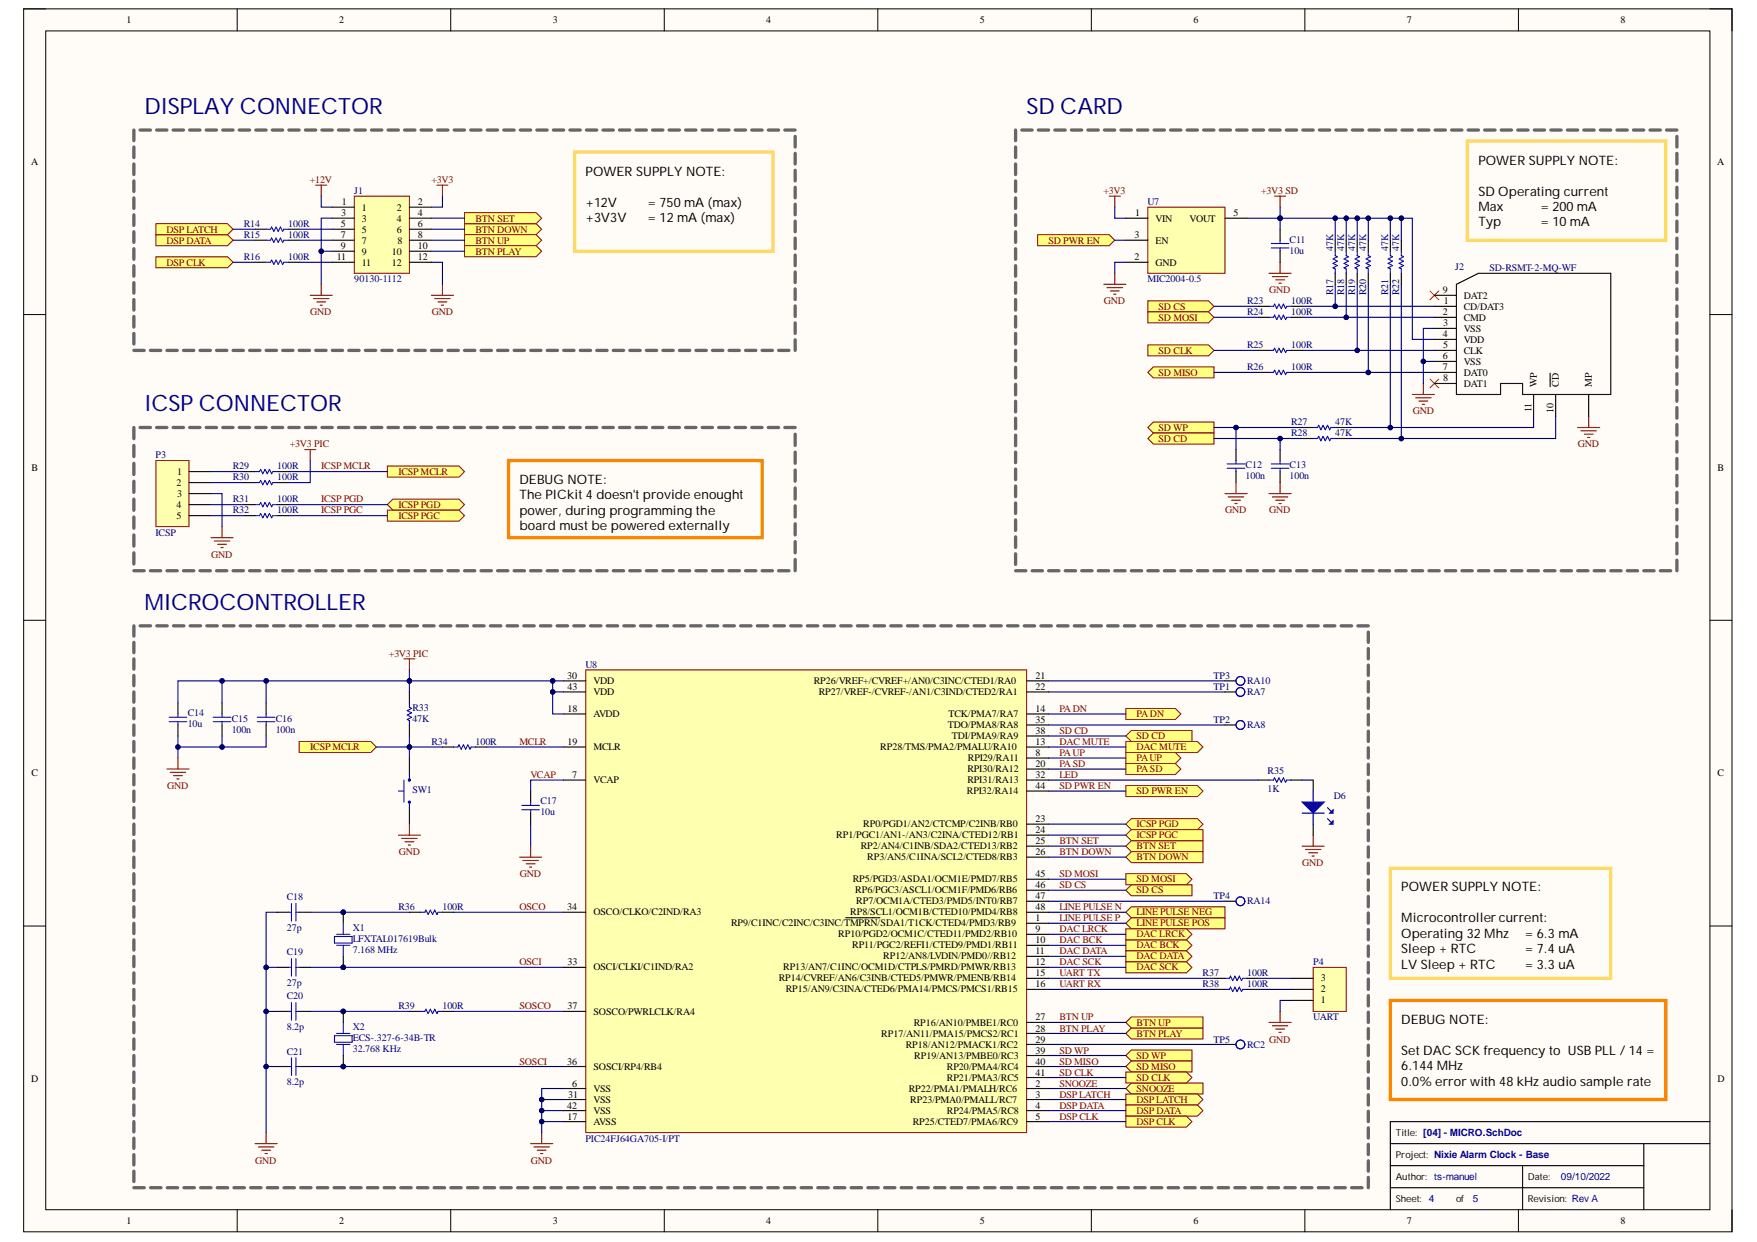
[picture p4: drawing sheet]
<svg xmlns="http://www.w3.org/2000/svg" width="297mm" height="210mm" viewBox="0 0 297 210" stroke-linecap="round" stroke-linejoin="round" font-family="sans-serif">
<defs><g id="words">
<g font-size="3.8" fill="#000080">
<text x="24.5" y="19.3">DISPLAY CONNECTOR</text>
<text x="173.5" y="19.3">SD CARD</text>
<text x="24.5" y="69.5">ICSP CONNECTOR</text>
<text x="24.5" y="103.1">MICROCONTROLLER</text>
</g>
<g font-size="2.2">
<text x="99" y="29.7">POWER SUPPLY NOTE:</text>
<text x="249.9" y="27.8">POWER SUPPLY NOTE:</text>
<text x="99" y="34.9">+12V</text>
<text x="109.5" y="34.9">= 750mA (max)</text>
<text x="249.9" y="33.1">SD Operating current</text>
<text x="249.9" y="35.6">Max</text>
<text x="260.4" y="35.6">= 200mA</text>
<text x="99" y="37.4">+3V3V</text>
<text x="109.5" y="37.4">= 12 mA (max)</text>
<text x="249.9" y="38.2">Typ</text>
<text x="260.4" y="38.2">= 10mA</text>
<text x="87.8" y="81.8">DEBUG NOTE:</text>
<text x="87.8" y="84.4">The PICkit 4 doesn't provide enought</text>
<text x="87.8" y="87">power, during programming the</text>
<text x="87.8" y="89.6">board must be powered externally</text>
<text x="236.9" y="150.7">POWER SUPPLY NOTE:</text>
<text x="236.9" y="155.9">Microcontroller current:</text>
<text x="236.9" y="158.5">Operating 32 Mhz</text>
<text x="236.9" y="161.1">Sleep + RTC</text>
<text x="257.8" y="158.5">= 6.3 mA</text>
<text x="257.8" y="161.1">= 7.4 uA</text>
<text x="236.9" y="163.8">LV Sleep + RTC</text>
<text x="257.8" y="163.8">= 3.3 uA</text>
<text x="236.9" y="173.1">DEBUG NOTE:</text>
<text x="236.9" y="178.2">Set DAC SCK frequency to USB PLL /14 =</text>
<text x="236.9" y="180.8">6.144 MHz</text>
<text x="236.9" y="183.5">0.0% error with 48kHz audio sample rate</text>
</g>
<g font-size="1.7">
<text x="21.4" y="3.9">1</text>
<text x="57.4" y="3.9">2</text>
<text x="93.5" y="3.9">3</text>
<text x="129.5" y="3.9">4</text>
<text x="165.7" y="3.9">5</text>
<text x="201.8" y="3.9">6</text>
<text x="237.8" y="3.9">7</text>
<text x="274" y="3.9">8</text>
<text x="5.2" y="27.9">A</text>
<text x="290.3" y="27.9">A</text>
<text x="57.8" y="34.7">1</text>
<text x="61.2" y="35.6">1</text>
<text x="67.1" y="35.6">2</text>
<text x="70.6" y="34.7">2</text>
<text x="57.6" y="38.4">5</text>
<text x="57.6" y="40.2">7</text>
<text x="57.7" y="36.5">3</text>
<text x="61.2" y="37.4">3</text>
<text x="61.2" y="39.3">5</text>
<text x="61.2" y="41.2">7</text>
<text x="67.1" y="37.4">4</text>
<text x="67.1" y="39.3">6</text>
<text x="67.2" y="41.2">8</text>
<text x="70.6" y="36.5">4</text>
<text x="70.6" y="38.4">6</text>
<text x="70.6" y="40.2">8</text>
<text x="191.8" y="40.2">3</text>
<text x="191.9" y="36.5">1</text>
<text x="195.4" y="37.4">VIN</text>
<text x="195.4" y="41.2">EN</text>
<text x="201.1" y="37.4">VOUT</text>
<text x="208.6" y="36.5">5</text>
<text x="56.9" y="44">11</text>
<text x="57.6" y="42.1">9</text>
<text x="61.2" y="43">9</text>
<text x="61.2" y="44.9">11</text>
<text x="66.2" y="43">10</text>
<text x="66.2" y="44.9">12</text>
<text x="70.6" y="42.1">10</text>
<text x="70.6" y="44">12</text>
<text x="191.8" y="44">2</text>
<text x="195.4" y="44.9">GND</text>
<text x="243.9" y="53.3">2</text>
<text x="243.9" y="49.5">9</text>
<text x="244.1" y="51.4">1</text>
<text x="247.5" y="52.3">CD/DAT3</text>
<text x="247.5" y="50.5">DAT2</text>
<text x="243.9" y="57">4</text>
<text x="244" y="58.8">5</text>
<text x="244" y="55.1">3</text>
<text x="247.5" y="54.2">CMD</text>
<text x="247.5" y="57.9">VDD</text>
<text x="247.5" y="59.8">CLK</text>
<text x="247.5" y="56">VSS</text>
<text x="243.9" y="62.6">7</text>
<text x="243.9" y="60.7">6</text>
<text x="244" y="64.4">8</text>
<text x="247.5" y="63.5">DAT0</text>
<text x="247.5" y="65.3">DAT1</text>
<text x="247.5" y="61.6">VSS</text>
<text x="259.8" y="65.3" transform="rotate(-90 259.8 65.3)">WP</text>
<text x="263.5" y="65.3" transform="rotate(-90 263.5 65.3)">CD</text>
<text x="269.1" y="65.3" transform="rotate(-90 269.1 65.3)">MP</text>
<text x="258.9" y="69.7" transform="rotate(-90 258.9 69.7)">11</text>
<text x="262.6" y="69.7" transform="rotate(-90 262.6 69.7)">10</text>
<text x="5.3" y="79.6">B</text>
<text x="29.9" y="82.1">2</text>
<text x="30" y="80.2">1</text>
<text x="30" y="83.9">3</text>
<text x="290.4" y="79.6">B</text>
<text x="29.9" y="85.8">4</text>
<text x="29.9" y="87.8">5</text>
<text x="95.9" y="114.7">30</text>
<text x="95.9" y="116.6">43</text>
<text x="100.3" y="115.7">VDD</text>
<text x="100.3" y="117.5">VDD</text>
<text x="137.6" y="115.7">RP26/VREF+/CVREF+/AN0/C3INC/CTED1/RA0</text>
<text x="138.4" y="117.5">RP27/VREF-/CVREF-/AN1/C3IND/CTED2/RA1</text>
<text x="175.1" y="114.7">21</text>
<text x="175.1" y="116.6">22</text>
<text x="95.9" y="120.3">18</text>
<text x="95.9" y="125.9">19</text>
<text x="100.3" y="121.2">AVDD</text>
<text x="160.2" y="123.1">TDO/PMA8/RA8</text>
<text x="160.3" y="121.2">TCK/PMA7/RA7</text>
<text x="160.9" y="125">TDI/PMA9/RA9</text>
<text x="175.1" y="125.9">13</text>
<text x="175.1" y="120.3">14</text>
<text x="175.1" y="122.2">35</text>
<text x="175.1" y="124">38</text>
<text x="5.3" y="131.2">C</text>
<text x="96.7" y="131.5">7</text>
<text x="100.3" y="126.8">MCLR</text>
<text x="148.8" y="126.8">RP28/TMS/PMA2/PMALU/RA10</text>
<text x="163.5" y="130.5">RPI30/RA12</text>
<text x="163.6" y="128.7">RPI29/RA11</text>
<text x="175.1" y="127.7">8</text>
<text x="175.1" y="129.6">20</text>
<text x="175.1" y="131.5">32</text>
<text x="290.4" y="131.2">C</text>
<text x="100.3" y="132.4">VCAP</text>
<text x="163.5" y="134.3">RPI32/RA14</text>
<text x="163.5" y="132.4">RPI31/RA13</text>
<text x="175.1" y="133.3">44</text>
<text x="141.4" y="141.7">RP1/PGC1/AN1-/AN3/C2INA/CTED12/RB1</text>
<text x="145.5" y="143.6">RP2/AN4/C1INB/SDA2/CTED13/RB2</text>
<text x="145.9" y="139.8">RP0/PGD1/AN2/CTCMP/C2INB/RB0</text>
<text x="175.1" y="138.9">23</text>
<text x="175.1" y="140.8">24</text>
<text x="175.1" y="142.6">25</text>
<text x="144.2" y="149.1">RP5/PGD3/ASDA1/OCM1E/PMD7/RB5</text>
<text x="146.6" y="145.4">RP3/AN5/C1INA/SCL2/CTED8/RB3</text>
<text x="175.1" y="144.5">26</text>
<text x="175.1" y="148.2">45</text>
<text x="95.9" y="153.8">34</text>
<text x="100.3" y="154.7">OSCO/CLKO/C2IND/RA3</text>
<text x="143.7" y="154.7">RP8/SCL1/OCM1B/CTED10/PMD4/RB8</text>
<text x="144.6" y="151">RP6/PGC3/ASCL1/OCM1F/PMD6/RB6</text>
<text x="144.8" y="152.9">RP7/OCM1A/CTED3/PMD5/INT0/RB7</text>
<text x="175.1" y="155.6">1</text>
<text x="175.1" y="150.1">46</text>
<text x="175.1" y="151.9">47</text>
<text x="175.1" y="153.8">48</text>
<text x="123.6" y="156.6">RP9/C1INC/C2INC/C3INC/TMPRN/SDA1/T1CK/CTED4/PMD3/RB9</text>
<text x="141.7" y="158.4">RP10/PGD2/OCM1C/CTED11/PMD2/RB10</text>
<text x="144.1" y="160.3">RP11/PGC2/REFI1/CTED9/PMD1/RB11</text>
<text x="175.1" y="157.5">9</text>
<text x="175.1" y="159.4">10</text>
<text x="175.1" y="161.2">11</text>
<text x="95.9" y="163.1">33</text>
<text x="100.3" y="164">OSCI/CLKI/C1IND/RA2</text>
<text x="131.6" y="165.9">RP14/CVREF/AN6/C3INB/CTED5/PMWR/PMENB/RB14</text>
<text x="132.4" y="164">RP13/AN7/C1INC/OCM1D/CTPLS/PMRD/PMWR/RB13</text>
<text x="132.8" y="167.7">RP15/AN9/C3INA/CTED6/PMA14/PMCS/PMCS1/RB15</text>
<text x="149.3" y="162.2">RP12/AN8/LVDIN/PMD0//RB12</text>
<text x="175.1" y="163.1">12</text>
<text x="175.1" y="164.9">15</text>
<text x="175.1" y="166.8">16</text>
<text x="223.3" y="167.7">2</text>
<text x="223.3" y="165.9">3</text>
<text x="95.9" y="170.6">37</text>
<text x="100.3" y="171.5">SOSCO/PWRLCLK/RA4</text>
<text x="154.5" y="173.4">RP16/AN10/PMBE1/RC0</text>
<text x="175.1" y="172.5">27</text>
<text x="223.3" y="169.6">1</text>
<text x="95.9" y="179.9">36</text>
<text x="149" y="175.3">RP17/AN11/PMA15/PMCS2/RC1</text>
<text x="153.1" y="177.1">RP18/AN12/PMACK1/RC2</text>
<text x="154.6" y="179">RP19/AN13/PMBE0/RC3</text>
<text x="175.1" y="174.3">28</text>
<text x="175.1" y="176.2">29</text>
<text x="175.1" y="178">39</text>
<text x="175.1" y="179.9">40</text>
<text x="5.2" y="182.9">D</text>
<text x="96" y="185.5">31</text>
<text x="96.7" y="183.6">6</text>
<text x="100.3" y="184.6">VSS</text>
<text x="100.3" y="180.8">SOSCI/RP4/RB4</text>
<text x="153.6" y="184.6">RP22/PMA1/PMALH/RC6</text>
<text x="160.1" y="180.8">RP20/PMA4/RC4</text>
<text x="160.1" y="182.7">RP21/PMA3/RC5</text>
<text x="175.1" y="183.6">2</text>
<text x="175.1" y="185.5">3</text>
<text x="175.1" y="181.8">41</text>
<text x="290.4" y="182.9">D</text>
<text x="95.9" y="187.3">42</text>
<text x="95.9" y="189.2">17</text>
<text x="100.3" y="190.1">AVSS</text>
<text x="100.3" y="186.4">VSS</text>
<text x="100.3" y="188.3">VSS</text>
<text x="153.9" y="186.4">RP23/PMA0/PMALL/RC7</text>
<text x="154.3" y="190.1">RP25/CTED7/PMA6/RC9</text>
<text x="160.1" y="188.3">RP24/PMA5/RC8</text>
<text x="175.1" y="187.3">4</text>
<text x="175.1" y="189.2">5</text>
<text x="21.4" y="206.9">1</text>
<text x="57.4" y="206.9">2</text>
<text x="93.5" y="206.9">3</text>
<text x="129.5" y="206.9">4</text>
<text x="165.7" y="206.9">5</text>
<text x="201.8" y="206.9">6</text>
<text x="237.8" y="206.9">7</text>
<text x="274" y="206.9">8</text>
</g>
<g font-size="1.7" fill="#800000">
<text x="52.4" y="30.9">+12V</text>
<text x="72.9" y="30.9">+3V3</text>
<text x="186.6" y="32.8">+3V3</text>
<text x="213.2" y="32.8">+3V3 SD</text>
<text x="28.2" y="41.2">DSP DATA</text>
<text x="28.2" y="39.3">DSP LATCH</text>
<text x="80.4" y="39.3">BTN DOWN</text>
<text x="80.4" y="41.2">BTN UP</text>
<text x="80.4" y="37.4">BTN SET</text>
<text x="177.3" y="41.2">SD PWR EN</text>
<text x="28.2" y="44.9">DSP CLK</text>
<text x="80.4" y="43">BTN PLAY</text>
<text x="52.5" y="53.3">GND</text>
<text x="73" y="53.3">GND</text>
<text x="186.6" y="51.4">GND</text>
<text x="195.9" y="52.3">SD CS</text>
<text x="214.6" y="49.5">GND</text>
<text x="195.9" y="54.2">SD MOSI</text>
<text x="195.9" y="59.8">SD CLK</text>
<text x="195.9" y="63.5">SD MISO</text>
<text x="238.8" y="70">GND</text>
<text x="49" y="75.6">+3V3 PIC</text>
<text x="195.9" y="72.8">SD WP</text>
<text x="195.9" y="74.6">SD CD</text>
<text x="266.8" y="75.6">GND</text>
<text x="54.3" y="79.3">ICSP MCLR</text>
<text x="67.3" y="80.2">ICSP MCLR</text>
<text x="54.3" y="84.9">ICSP PGD</text>
<text x="54.3" y="86.7">ICSP PGC</text>
<text x="67.3" y="85.8">ICSP PGD</text>
<text x="67.3" y="87.8">ICSP PGC</text>
<text x="207.1" y="86.7">GND</text>
<text x="214.6" y="86.7">GND</text>
<text x="35.7" y="94.3">GND</text>
<text x="65.7" y="111">+3V3 PIC</text>
<text x="87.8" y="125.9">MCLR</text>
<text x="179.1" y="124">SD CD</text>
<text x="179.1" y="120.3">PADN</text>
<text x="179.1" y="125.9">DAC MUTE</text>
<text x="192.1" y="125">SD CD</text>
<text x="192.1" y="121.2">PADN</text>
<text x="52.5" y="126.8">ICSP MCLR</text>
<text x="89.7" y="131.5">VCAP</text>
<text x="179.1" y="131.5">LED</text>
<text x="179.1" y="127.7">PAUP</text>
<text x="179.1" y="129.6">PASD</text>
<text x="192.1" y="126.8">DAC MUTE</text>
<text x="192.1" y="128.7">PAUP</text>
<text x="192.1" y="130.5">PASD</text>
<text x="28.3" y="133.3">GND</text>
<text x="179.1" y="133.3">SD PWR EN</text>
<text x="192.1" y="134.3">SD PWR EN</text>
<text x="179.1" y="142.6">BTN SET</text>
<text x="192.1" y="143.6">BTN SET</text>
<text x="192.1" y="139.8">ICSP PGD</text>
<text x="192.1" y="141.7">ICSP PGC</text>
<text x="67.4" y="144.5">GND</text>
<text x="87.9" y="148.2">GND</text>
<text x="179.1" y="148.2">SD MOSI</text>
<text x="179.1" y="144.5">BTN DOWN</text>
<text x="192.1" y="149.1">SD MOSI</text>
<text x="192.1" y="145.4">BTN DOWN</text>
<text x="220.1" y="146.3">GND</text>
<text x="87.8" y="153.8">OSCO</text>
<text x="179.1" y="150.1">SD CS</text>
<text x="179.1" y="155.6">LINE PULSE P</text>
<text x="179.1" y="153.8">LINE PULSE N</text>
<text x="192.1" y="151">SD CS</text>
<text x="192.1" y="154.7">LINE PULSE NEG</text>
<text x="179.1" y="159.4">DAC BCK</text>
<text x="179.1" y="157.5">DAC LRCK</text>
<text x="179.1" y="161.2">DAC DATA</text>
<text x="192.1" y="156.6">LINE PULSE POS</text>
<text x="192.1" y="160.3">DAC BCK</text>
<text x="192.1" y="158.4">DAC LRCK</text>
<text x="87.8" y="163.1">OSCI</text>
<text x="179.1" y="164.9">UART TX</text>
<text x="179.1" y="166.8">UART RX</text>
<text x="179.1" y="163.1">DAC SCK</text>
<text x="192.1" y="162.2">DAC DATA</text>
<text x="192.1" y="164">DAC SCK</text>
<text x="87.8" y="170.6">SOSCO</text>
<text x="179.1" y="172.5">BTN UP</text>
<text x="192.1" y="173.4">BTN UP</text>
<text x="87.8" y="179.9">SOSCI</text>
<text x="179.1" y="174.3">BTN PLAY</text>
<text x="179.1" y="178">SD WP</text>
<text x="179.1" y="179.9">SD MISO</text>
<text x="192.1" y="175.3">BTN PLAY</text>
<text x="192.1" y="179">SD WP</text>
<text x="214.6" y="176.2">GND</text>
<text x="179.1" y="183.6">SNOOZE</text>
<text x="179.1" y="181.8">SD CLK</text>
<text x="179.1" y="185.5">DSP LATCH</text>
<text x="192.1" y="184.6">SNOOZE</text>
<text x="192.1" y="180.8">SD MISO</text>
<text x="192.1" y="182.7">SD CLK</text>
<text x="179.1" y="187.3">DSP DATA</text>
<text x="179.1" y="189.2">DSP CLK</text>
<text x="192.1" y="186.4">DSP LATCH</text>
<text x="192.1" y="188.3">DSP DATA</text>
<text x="192.1" y="190.1">DSP CLK</text>
<text x="43.1" y="196.6">GND</text>
<text x="89.8" y="196.6">GND</text>
</g>
<g font-size="1.7" fill="#000080">
<text x="59.9" y="32.8">J1</text>
<text x="194" y="34.7">U7</text>
<text x="41.2" y="38.4">R14</text>
<text x="41.2" y="40.2">R15</text>
<text x="48.7" y="38.4">100R</text>
<text x="48.7" y="40.2">100R</text>
<text x="218" y="41">C11</text>
<text x="41.2" y="44">R16</text>
<text x="48.7" y="44">100R</text>
<text x="59.9" y="47.7">90130-1112</text>
<text x="194" y="47.7">MIC2004-0.5</text>
<text x="218" y="42.9">10u</text>
<text x="225.4" y="42.4" transform="rotate(-90 225.4 42.4)">47K</text>
<text x="227.3" y="42.4" transform="rotate(-90 227.3 42.4)">47K</text>
<text x="229.1" y="42.4" transform="rotate(-90 229.1 42.4)">47K</text>
<text x="231" y="42.4" transform="rotate(-90 231 42.4)">47K</text>
<text x="234.7" y="42.4" transform="rotate(-90 234.7 42.4)">47K</text>
<text x="236.6" y="42.4" transform="rotate(-90 236.6 42.4)">47K</text>
<text x="246" y="45.7">J2</text>
<text x="251.8" y="45.8">SD-RSMT-2-MQ-WF</text>
<text x="210.8" y="51.4">R23</text>
<text x="210.8" y="53.3">R24</text>
<text x="218.3" y="51.4">100R</text>
<text x="218.3" y="53.3">100R</text>
<text x="225.4" y="49.9" transform="rotate(-90 225.4 49.9)">R17</text>
<text x="227.3" y="49.9" transform="rotate(-90 227.3 49.9)">R18</text>
<text x="229.1" y="49.9" transform="rotate(-90 229.1 49.9)">R19</text>
<text x="231" y="49.9" transform="rotate(-90 231 49.9)">R20</text>
<text x="234.7" y="49.9" transform="rotate(-90 234.7 49.9)">R21</text>
<text x="236.6" y="49.9" transform="rotate(-90 236.6 49.9)">R22</text>
<text x="210.8" y="58.8">R25</text>
<text x="218.3" y="58.8">100R</text>
<text x="210.8" y="62.6">R26</text>
<text x="218.3" y="62.6">100R</text>
<text x="218.3" y="71.9">R27</text>
<text x="225.7" y="71.9">47K</text>
<text x="26.3" y="77.4">P3</text>
<text x="218.3" y="73.7">R28</text>
<text x="225.7" y="73.7">47K</text>
<text x="39.3" y="79.3">R29</text>
<text x="39.3" y="81.2">R30</text>
<text x="46.9" y="79.3">100R</text>
<text x="46.9" y="81.2">100R</text>
<text x="210.6" y="81">100n</text>
<text x="210.6" y="79.1">C12</text>
<text x="218" y="81">100n</text>
<text x="218" y="79.1">C13</text>
<text x="39.3" y="84.9">R31</text>
<text x="39.3" y="86.7">R32</text>
<text x="46.9" y="84.9">100R</text>
<text x="46.9" y="86.7">100R</text>
<text x="26.3" y="90.5">ICSP</text>
<text x="99" y="112.9">U8</text>
<text x="205.2" y="114.7">TP3</text>
<text x="205.2" y="116.6">TP1</text>
<text x="210.8" y="115.7">RA10</text>
<text x="210.8" y="117.5">RA7</text>
<text x="31.7" y="122.9">10u</text>
<text x="31.7" y="121.1">C14</text>
<text x="39.2" y="123.9">100n</text>
<text x="39.2" y="122">C15</text>
<text x="46.6" y="123.9">100n</text>
<text x="46.6" y="122">C16</text>
<text x="69.7" y="122">47K</text>
<text x="69.7" y="120.1">R33</text>
<text x="72.9" y="125.9">R34</text>
<text x="80.4" y="125.9">100R</text>
<text x="205.2" y="122.2">TP2</text>
<text x="210.8" y="123.1">RA8</text>
<text x="214.3" y="130.9">R35</text>
<text x="69.7" y="134.1">SW1</text>
<text x="91.4" y="137.8">10u</text>
<text x="91.4" y="135.9">C17</text>
<text x="214.3" y="133.9">1K</text>
<text x="225.5" y="135">D6</text>
<text x="48.5" y="152.1">C18</text>
<text x="67.3" y="153.8">R36</text>
<text x="74.8" y="153.8">100R</text>
<text x="205.2" y="151.9">TP4</text>
<text x="210.8" y="152.9">RA14</text>
<text x="48.5" y="157.3">27p</text>
<text x="48.5" y="161.5">C19</text>
<text x="59.6" y="161.1">7.168 MHz</text>
<text x="59.6" y="157.3">X1</text>
<text x="59.6" y="159.2">LFXTAL017619Bulk</text>
<text x="48.5" y="166.6">27p</text>
<text x="203.3" y="164.9">R37</text>
<text x="203.3" y="166.8">R38</text>
<text x="210.8" y="164.9">100R</text>
<text x="210.8" y="166.8">100R</text>
<text x="222" y="163.1">P4</text>
<text x="48.5" y="168.9">C20</text>
<text x="67.3" y="170.6">R39</text>
<text x="74.8" y="170.6">100R</text>
<text x="222" y="172.5">UART</text>
<text x="48.5" y="174.1">8.2p</text>
<text x="48.5" y="178.2">C21</text>
<text x="59.6" y="177.8">32.768 KHz</text>
<text x="59.6" y="174.1">X2</text>
<text x="59.6" y="175.9">ECS-.327-6-34B-TR</text>
<text x="205.2" y="176.2">TP5</text>
<text x="210.8" y="177.1">RC2</text>
<text x="48.5" y="183.4">8.2p</text>
<text x="99" y="192.9">PIC24FJ64GA705-I/PT</text>
</g>
<g font-size="1.7" fill="#00a">
<text x="249" y="203.2">5</text>
<text x="263.9" y="199.4">09/10/2022</text>
</g>
<g font-size="1.6">
<text x="236" y="192">Title: [04] - MICRO.SchDoc</text>
<text x="236" y="195.7">Project: Nixie Alarm Clock - Base</text>
<text x="236" y="203.2">Sheet: 4</text>
<text x="236" y="199.4">Author: ts-manuel</text>
<text x="246.2" y="203.2">of</text>
<text x="258.3" y="203.2">Revision: Rev A</text>
<text x="258.3" y="199.4">Date:</text>
</g>
</g></defs>
<path d="M4 1.5h288.8v206.7h-288.8z" fill-rule="evenodd" fill="#fffcf8"/>
<path d="M4 1.5h288.8v206.7h-288.8z" fill="none" stroke="#000" stroke-width=".17"/>
<path d="M7.7 5.2h281.4v199.2h-281.4z" fill-rule="evenodd" fill="#fffcf8"/>
<g fill="none" stroke="#000" stroke-width=".17">
<path d="M4 1.5h3.7M7.7 5.2h281.4v199.2h-281.4zM40.1 1.5v3.7M76.2 1.5v3.7M112.3 1.5v3.7M148.4 1.5v3.7M184.5 1.5v3.7M220.6 1.5v3.7M256.7 1.5v3.7M289.1 1.5h3.7v3.7M4 53.2h3.7M289.1 53.2h3.7"/>
<path d="M4 104.8h3.7M289.1 104.8h3.7M4 156.5h3.7M289.1 156.5h3.7M40.1 204.4v3.8M76.2 204.4v3.8M112.3 204.4v3.8M148.4 204.4v3.8M184.5 204.4v3.8M220.6 204.4v3.8M256.7 204.4v3.8M292.8 204.4v3.8"/>
</g>
<path d="M235 193.3h54.1M235 197h42.9M257.4 197v7.4M277.9 193.3v11.1M289.1 189.6h-54.1v14.8M235 200.7h42.9" fill="none" stroke="#000" stroke-width=".19"/>
<path d="M266.7 72.3h3.7M267.3 72.8h2.6M267.8 73.4h1.5M268.4 73.9h.4M268.6 70.4v1.9" fill="none" stroke="#800000" stroke-width=".19"/>
<path d="M26.4 39.7h12.1l.9 .9-.9 .9h-12.1z" fill-rule="evenodd" fill="#ffff80"/>
<path d="M26.4 39.7h12.1l.9 .9-.9 .9h-12.1z" fill="none" stroke="#800000" stroke-width=".17"/>
<path d="M26.4 43.4h12.1l.9 .9-.9 1h-12.1z" fill-rule="evenodd" fill="#ffff80"/>
<path d="M26.4 43.4h12.1l.9 .9-.9 1h-12.1z" fill="none" stroke="#800000" stroke-width=".17"/>
<path d="M26.4 37.8h12.1l.9 .9-.9 1h-12.1z" fill-rule="evenodd" fill="#ffff80"/>
<path d="M26.4 37.8h12.1l.9 .9-.9 1h-12.1z" fill="none" stroke="#800000" stroke-width=".17"/>
<path d="M53.4 31.3h1.8M54.3 31.3v1.9M73.9 31.3h1.8M74.8 31.3v1.9M72.9 49.9h3.8M73.5 50.5h2.6M74.1 51h1.4M74.6 51.6h.4M74.8 48v1.9" fill="none" stroke="#800000" stroke-width=".19"/>
<path d="M59.9 33.2h9.3v13h-9.3z" fill-rule="evenodd" fill="#ffffb0"/>
<path d="M59.9 33.2h9.3v13h-9.3z" fill="none" stroke="#800000" stroke-width=".17"/>
<path d="M56.2 35h3.7M56.2 36.9h3.7M56.2 38.7h3.7M69.2 35h3.7M69.2 36.9h3.7M69.2 38.7h3.7M56.2 40.6h3.7M56.2 42.5h3.7M56.2 44.3h3.7M69.2 40.6h3.7M69.2 42.5h3.7M69.2 44.3h3.7" fill="none" stroke="#000" stroke-width=".19"/>
<path d="M52.4 49.9h3.8M53 50.5h2.6M53.6 51h1.5M54.1 51.6h.4M54.3 48v1.9" fill="none" stroke="#800000" stroke-width=".19"/>
<path d="M78.5 37.8h12.1l1 .9-1 1h-12.1z" fill-rule="evenodd" fill="#ffff80"/>
<path d="M78.5 37.8h12.1l1 .9-1 1h-12.1z" fill="none" stroke="#800000" stroke-width=".17"/>
<path d="M78.5 39.7h12.1l1 .9-1 .9h-12.1z" fill-rule="evenodd" fill="#ffff80"/>
<path d="M78.5 39.7h12.1l1 .9-1 .9h-12.1z" fill="none" stroke="#800000" stroke-width=".17"/>
<path d="M78.5 35.9h12.1l1 1-1 .9h-12.1z" fill-rule="evenodd" fill="#ffff80"/>
<path d="M78.5 35.9h12.1l1 1-1 .9h-12.1z" fill="none" stroke="#800000" stroke-width=".17"/>
<path d="M78.5 41.5h12.1l1 1-1 .9h-12.1z" fill-rule="evenodd" fill="#ffff80"/>
<path d="M78.5 41.5h12.1l1 1-1 .9h-12.1z" fill="none" stroke="#800000" stroke-width=".17"/>
<g fill="none" stroke="#666" stroke-width=".56">
<path d="M22.6 22v1.8M22.6 24.8v1.8M22.6 27.7v1.8M22.6 30.6v1.8M22.6 33.4v1.8M22.6 36.3v1.8M22.6 39.2v1.8M23.7 22h1.7M26.5 22h1.7M29.3 22h1.7M32.1 22h1.7M34.9 22h1.7"/>
<path d="M37.7 22h1.7M40.4 22h1.8M43.2 22h1.8M46 22h1.8M48.8 22h1.8M51.6 22h1.8M54.4 22h1.8M57.2 22h1.8M60 22h1.8M62.8 22h1.8M65.6 22h1.8M68.4 22h1.7"/>
<path d="M71.2 22h1.7M74 22h1.7M76.8 22h1.7M79.6 22h1.7M82.4 22h1.7M85.2 22h1.7M88 22h1.7M90.8 22h1.7M93.6 22h1.7M96.3 22h1.8M99.1 22h1.8M101.9 22h1.8"/>
<path d="M104.7 22h1.8M107.5 22h1.8M110.3 22h1.8M113.1 22h1.8M115.9 22h1.8M118.7 22h1.8M121.5 22h1.8M124.3 22h1.7M127.1 22h1.7M129.9 22h1.7M132.7 22h1.7M134.4 23.1v1.7"/>
<path d="M134.4 25.9v1.8M134.4 28.8v1.8M134.4 31.6v1.8M134.4 34.5v1.8M134.4 37.4v1.8M171.7 22v1.8M171.7 24.8v1.8M171.7 27.7v1.8M171.7 30.6v1.8M171.7 33.4v1.8M171.7 36.3v1.8M171.7 39.2v1.8"/>
<path d="M172.7 22h1.8M175.5 22h1.8M178.3 22h1.8M181.1 22h1.8M183.9 22h1.8M186.7 22h1.8M189.5 22h1.8M192.3 22h1.8M195.1 22h1.7M197.9 22h1.7M200.7 22h1.7M203.5 22h1.7"/>
<path d="M206.3 22h1.7M209.1 22h1.7M211.9 22h1.7M214.7 22h1.7M217.5 22h1.7M220.3 22h1.7M223.1 22h1.7M225.8 22h1.8M228.6 22h1.8M231.4 22h1.8M234.2 22h1.8M237 22h1.8"/>
<path d="M239.8 22h1.8M242.6 22h1.8M245.4 22h1.8M248.2 22h1.7M251 22h1.8M253.8 22h1.7M256.6 22h1.7M259.4 22h1.7M262.2 22h1.7M265 22h1.7M267.8 22h1.7M270.6 22h1.7"/>
<path d="M273.4 22h1.7M276.2 22h1.7M278.9 22h1.8M281.7 22h1.8M283.5 23.1v1.7M283.5 25.9v1.8M283.5 28.8v1.8M283.5 31.6v1.8M283.5 34.5v1.8M283.5 37.4v1.8M22.6 42v1.8M22.6 44.9v1.8"/>
<path d="M22.6 47.8v1.7M22.6 50.6v1.8M22.6 53.5v1.8M22.6 56.4v1.7M22.6 59.2h1.8M25.4 59.2h1.8M28.2 59.2h1.8M31 59.2h1.8M33.8 59.2h1.8M36.6 59.2h1.8M39.4 59.2h1.8M42.2 59.2h1.7"/>
<path d="M45 59.2h1.7M47.8 59.2h1.7M50.6 59.2h1.7M53.4 59.2h1.7M56.2 59.2h1.7M59 59.2h1.7M61.8 59.2h1.7M64.6 59.2h1.7M67.4 59.2h1.7M70.1 59.2h1.8M72.9 59.2h1.8M75.7 59.2h1.8"/>
<path d="M78.5 59.2h1.8M81.3 59.2h1.8M84.1 59.2h1.8M86.9 59.2h1.8M89.7 59.2h1.8M92.5 59.2h1.8M95.3 59.2h1.7M98.1 59.2h1.7M100.9 59.2h1.7M103.7 59.2h1.7M106.5 59.2h1.7M109.3 59.2h1.7"/>
<path d="M112.1 59.2h1.7M114.9 59.2h1.7M117.7 59.2h1.7M120.5 59.2h1.7M123.3 59.2h1.7M126 59.2h1.8M128.8 59.2h1.8M131.6 59.2h1.8M134.4 40.2v1.8M134.4 43.1v1.8M134.4 46v1.8M134.4 48.8v1.8"/>
<path d="M134.4 51.7v1.8M134.4 54.6v1.8M134.4 57.4v1.8M171.7 42v1.8M171.7 44.9v1.8M171.7 47.8v1.7M171.7 50.6v1.8M171.7 53.5v1.8M171.7 56.4v1.7M171.7 59.2v1.8M283.5 40.2v1.8M283.5 43.1v1.8"/>
<path d="M283.5 46v1.8M283.5 48.8v1.8M283.5 51.7v1.8M283.5 54.6v1.8M283.5 57.4v1.8M171.7 62.1v1.8M171.7 64.9v1.8M171.7 67.8v1.8M171.7 70.7v1.8M171.7 73.5v1.8M171.7 76.4v1.8M171.7 79.3v1.8"/>
<path d="M283.5 60.3v1.8M283.5 63.2v1.7M283.5 66v1.8M283.5 68.9v1.8M283.5 71.8v1.7M283.5 74.6v1.8M283.5 77.5v1.8M171.7 82.1v1.8M171.7 85v1.8M171.7 87.9v1.8M171.7 90.7v1.8M171.7 93.6v1.8"/>
<path d="M171.7 96.5h1.7M174.5 96.5h1.7M177.3 96.5h1.7M180.1 96.5h1.7M182.9 96.5h1.7M185.7 96.5h1.7M188.5 96.5h1.7M191.3 96.5h1.7M194.1 96.5h1.7M196.8 96.5h1.8M199.6 96.5h1.8M202.4 96.5h1.8"/>
<path d="M205.2 96.5h1.8M208 96.5h1.8M210.8 96.5h1.8M213.6 96.5h1.8M216.4 96.5h1.8M219.2 96.5h1.8M222 96.5h1.8M224.8 96.5h1.7M227.6 96.5h1.7M230.4 96.5h1.7M233.2 96.5h1.7M236 96.5h1.7"/>
<path d="M238.8 96.5h1.7M241.6 96.5h1.7M244.4 96.5h1.7M247.2 96.5h1.7M249.9 96.5h1.8M252.8 96.5h1.7M255.5 96.5h1.8M258.3 96.5h1.8M261.1 96.5h1.8M263.9 96.5h1.8M266.7 96.5h1.8M269.5 96.5h1.8"/>
<path d="M272.3 96.5h1.8M275.1 96.5h1.8M277.9 96.5h1.7M280.7 96.5h1.7M283.5 80.3v1.8M283.5 83.2v1.8M283.5 86.1v1.8M283.5 88.9v1.8M283.5 91.8v1.8M283.5 94.7v1.8"/>
</g>
<path d="M186.6 48h3.7M187.2 48.6h2.6M187.7 49.2h1.5M188.3 49.7h.4M188.5 46.2v1.8M238.8 66.7h3.7M239.3 67.2h2.6M239.9 67.8h1.5M240.5 68.3h.3M240.6 64.8v1.9" fill="none" stroke="#800000" stroke-width=".19"/>
<path d="M241.8 49.2l1.4 1.5M243.2 49.2l-1.4 1.5M241.8 64.1l1.4 1.5M243.2 64.1l-1.4 1.5" fill="none" stroke="#f00" stroke-width=".17"/>
<path d="M212.7 51.8h1.9M212.7 53.6h1.9M212.7 59.2h1.9M218.3 51.8h1.8M218.3 53.6h1.8M218.3 59.2h1.8M212.7 62.9h1.9M218.3 62.9h1.8" fill="none" stroke="#000" stroke-width=".19"/>
<path d="M214.6 51.8h.7l.2-.4 .4 .7 .3-.7 .4 .7 .4-.7 .3 .7 .2-.3h.8M214.6 53.6h.7l.2-.3 .4 .7 .3-.7 .4 .7 .4-.7 .3 .7 .2-.4h.8M214.6 59.2h.7l.2-.4 .4 .8 .3-.8 .4 .8 .4-.8 .3 .8 .2-.4h.8M214.6 62.9h.7l.2-.3 .4 .7 .3-.7 .4 .7 .4-.7 .3 .7 .2-.4h.8" fill="none" stroke="#00f" stroke-width=".19"/>
<path d="M194.1 35h13v11.2h-13z" fill-rule="evenodd" fill="#ffffb0"/>
<path d="M194.1 35h13v11.2h-13z" fill="none" stroke="#800000" stroke-width=".17"/>
<path d="M190.3 36.9h3.8M207.1 36.9h3.7M190.3 44.3h3.8M190.3 40.6h3.8" fill="none" stroke="#000" stroke-width=".19"/>
<path d="M187.5 33.1h1.9M188.5 33.1v1.9" fill="none" stroke="#800000" stroke-width=".19"/>
<path d="M175.4 39.7h12.1l1 .9-1 .9h-12.1z" fill-rule="evenodd" fill="#ffff80"/>
<path d="M175.4 39.7h12.1l1 .9-1 .9h-12.1z" fill="none" stroke="#800000" stroke-width=".17"/>
<g fill="none" stroke="#000" stroke-width=".19">
<path d="M242.5 51.8h3.7M242.5 53.6h3.7M242.5 57.4h3.7M242.5 59.2h3.7M242.5 55.5h3.7M242.5 49.9h3.7M246.2 48l3.7-1.8h22.4v20.5h-14.9v-1.9h-3.7v1.9h-7.5zM242.5 62.9h3.7M242.5 64.8h3.7M242.5 61.1h3.7M259.3 66.7v3.7M262.1 63.1v2.3"/>
<path d="M263 66.7v3.7M268.6 66.7v3.7"/>
</g>
<path d="M194.1 50.8h10.2l.9 1-.9 .9h-10.2z" fill-rule="evenodd" fill="#ffff80"/>
<path d="M194.1 50.8h10.2l.9 1-.9 .9h-10.2z" fill="none" stroke="#800000" stroke-width=".17"/>
<path d="M194.1 52.7h10.2l.9 .9-.9 1h-10.2z" fill-rule="evenodd" fill="#ffff80"/>
<path d="M194.1 52.7h10.2l.9 .9-.9 1h-10.2z" fill="none" stroke="#800000" stroke-width=".17"/>
<path d="M194.1 58.3h10.2l.9 .9-.9 .9h-10.2z" fill-rule="evenodd" fill="#ffff80"/>
<path d="M194.1 58.3h10.2l.9 .9-.9 .9h-10.2z" fill="none" stroke="#800000" stroke-width=".17"/>
<path d="M194.1 62.9l.9-.9h10.2v1.9h-10.2z" fill-rule="evenodd" fill="#ffff80"/>
<path d="M194.1 62.9l.9-.9h10.2v1.9h-10.2z" fill="none" stroke="#800000" stroke-width=".17"/>
<path d="M215.5 33.1h1.8M216.4 33.1v1.9M214.6 46.2h3.7M215.1 46.7h2.6M215.7 47.3h1.5M216.2 47.9h.4M216.4 44.3v1.9" fill="none" stroke="#800000" stroke-width=".19"/>
<path d="M194.1 72.3l.9-1h10.2v1.9h-10.2z" fill-rule="evenodd" fill="#ffff80"/>
<path d="M194.1 72.3l.9-1h10.2v1.9h-10.2z" fill="none" stroke="#800000" stroke-width=".17"/>
<path d="M194.1 74.1l.9-.9h10.2v1.9h-10.2z" fill-rule="evenodd" fill="#ffff80"/>
<path d="M194.1 74.1l.9-.9h10.2v1.9h-10.2z" fill="none" stroke="#800000" stroke-width=".17"/>
<g fill="none" stroke="#000" stroke-width=".19">
<path d="M225.7 40.6v1.9M225.7 46.2v1.8M227.6 40.6v1.9M227.6 46.2v1.8M229.5 40.6v1.9M229.5 46.2v1.8M231.3 40.6v1.9M231.3 46.2v1.8M235 40.6v1.9M235 46.2v1.8M236.9 40.6v1.9M236.9 46.2v1.8"/>
<path d="M209 76v1.8M209 79.7v1.9M216.4 76v1.8M216.4 79.7v1.9M220.1 72.3h1.9M220.1 74.1h1.9M225.7 72.3h1.9M225.7 74.1h1.9"/>
</g>
<g fill="none" stroke="#00f" stroke-width=".19">
<path d="M225.7 42.5v.7l.4 .2-.7 .4 .7 .3-.7 .4 .7 .4-.7 .4 .3 .1v.8M227.6 42.5v.7l.4 .2-.8 .4 .8 .3-.8 .4 .8 .4-.8 .4 .4 .1v.8M229.5 42.5v.7l.3 .2-.7 .4 .7 .3-.7 .4 .7 .4-.7 .4 .4 .1v.8M231.3 42.5v.7l.4 .2-.8 .4 .8 .3-.8 .4 .8 .4-.8 .4 .4 .1v.8M235 42.5v.7l.4 .2-.7 .4 .7 .3-.7 .4 .7 .4-.7 .4 .3 .1v.8M236.9 42.5v.7l.4 .2-.8 .4 .8 .3-.8 .4 .8 .4-.8 .4 .4 .1v.8M207.5 79.1h2.9M207.5 78.4h2.9M209 77.8v.6M209 79.1v.6M214.9 79.1h3M214.9 78.4h3"/>
<path d="M216.4 77.8v.6M216.4 79.1v.6M222 72.3h.7l.2-.4 .4 .7 .4-.7 .3 .7 .4-.7 .4 .7 .2-.3h.7M222 74.1h.7l.2-.4 .4 .8 .4-.8 .3 .8 .4-.8 .4 .8 .2-.4h.7"/>
</g>
<path d="M207.1 83.4h3.7M207.7 84h2.6M208.2 84.5h1.5M208.8 85.1h.3M209 81.6v1.8M214.6 83.4h3.7M215.1 84h2.6M215.7 84.5h1.5M216.2 85.1h.4M216.4 81.6v1.8" fill="none" stroke="#800000" stroke-width=".19"/>
<path d="M99 113.2h74.6v78.2h-74.6z" fill-rule="evenodd" fill="#ffffb0"/>
<path d="M99 113.2h74.6v78.2h-74.6z" fill="none" stroke="#800000" stroke-width=".17"/>
<g fill="none" stroke="#000" stroke-width=".19">
<path d="M95.3 115.1h3.7M95.3 116.9h3.7M173.6 115.1h3.7M173.6 116.9h3.7M95.3 131.8h3.7M95.3 126.2h3.7M95.3 120.7h3.7M173.6 131.8h3.7M173.6 128.1h3.7M173.6 126.3h3.7M173.6 120.7h3.7M173.6 130h3.7"/>
<path d="M173.6 139.3h3.7M173.6 122.5h3.7M173.6 124.4h3.7M173.6 133.7h3.7M95.3 154.2h3.7M143 155.1h5.8M173.6 156h3.7M173.6 157.9h3.7M173.6 159.8h3.7M173.6 141.1h3.7M173.6 143h3.7M173.6 144.9h3.7"/>
<path d="M173.6 154.2h3.7M173.6 148.6h3.7M173.6 150.5h3.7M173.6 152.3h3.7M95.3 163.5h3.7M95.3 170.9h3.7M173.6 161.6h3.7M173.6 163.5h3.7M173.6 165.3h3.7M173.6 167.2h3.7M173.6 172.8h3.7M173.6 174.7h3.7"/>
<path d="M173.6 176.5h3.7M173.6 178.4h3.7M95.3 184h3.7M95.3 185.8h3.7M95.3 187.7h3.7M95.3 189.6h3.7M95.3 180.2h3.7M173.6 184h3.7M173.6 185.8h3.7M173.6 187.7h3.7M173.6 189.6h3.7M173.6 180.2h3.7"/>
<path d="M173.6 182.1h3.7"/>
</g>
<path d="M89.7 193.3h3.7M90.3 193.8h2.6M90.8 194.4h1.5M91.4 195h.4M91.6 191.4v1.9" fill="none" stroke="#800000" stroke-width=".19"/>
<path d="M190.3 143l1-.9h12.1v1.8h-12.1z" fill-rule="evenodd" fill="#ffff80"/>
<path d="M190.3 143l1-.9h12.1v1.8h-12.1z" fill="none" stroke="#800000" stroke-width=".17"/>
<path d="M190.3 174.7l1-1h12.1v1.9h-12.1z" fill-rule="evenodd" fill="#ffff80"/>
<path d="M190.3 174.7l1-1h12.1v1.9h-12.1z" fill="none" stroke="#800000" stroke-width=".17"/>
<path d="M35.7 90.9h3.7M36.2 91.4h2.6M36.8 92h1.5M37.4 92.5h.3M37.5 89v1.9M87.8 144.9h3.8M88.4 145.4h2.6M89 146h1.5M89.5 146.5h.4M89.7 143v1.9" fill="none" stroke="#800000" stroke-width=".19"/>
<path d="M65.5 85.3l.9-.9h11.2l.9 .9-.9 .9h-11.2z" fill-rule="evenodd" fill="#ffff80"/>
<path d="M65.5 85.3l.9-.9h11.2l.9 .9-.9 .9h-11.2z" fill="none" stroke="#800000" stroke-width=".17"/>
<path d="M65.5 86.2h12.1l.9 .9-.9 1h-12.1z" fill-rule="evenodd" fill="#ffff80"/>
<path d="M65.5 86.2h12.1l.9 .9-.9 1h-12.1z" fill="none" stroke="#800000" stroke-width=".17"/>
<path d="M65.5 78.8h12.1l.9 .9-.9 .9h-12.1z" fill-rule="evenodd" fill="#ffff80"/>
<path d="M65.5 78.8h12.1l.9 .9-.9 .9h-12.1z" fill="none" stroke="#800000" stroke-width=".17"/>
<path d="M41.3 79.7h1.8M46.9 79.7h1.8M41.3 85.3h1.8M41.3 87.1h1.8M46.9 85.3h1.8M46.9 87.1h1.8" fill="none" stroke="#000" stroke-width=".19"/>
<path d="M43.1 79.7h.8l.2-.4 .3 .8 .4-.8 .4 .8 .4-.8 .3 .8 .2-.4h.8M43.1 85.3h.8l.2-.4 .3 .8 .4-.8 .4 .8 .4-.8 .3 .8 .2-.4h.8M43.1 87.1h.8l.2-.3 .3 .7 .4-.7 .4 .7 .4-.7 .3 .7 .2-.4h.8" fill="none" stroke="#00f" stroke-width=".19"/>
<path d="M50.6 125.3h12.1l.9 .9-.9 1h-12.1z" fill-rule="evenodd" fill="#ffff80"/>
<path d="M50.6 125.3h12.1l.9 .9-.9 1h-12.1z" fill="none" stroke="#800000" stroke-width=".17"/>
<path d="M190.3 139.3l1-.9h11.1l1 .9-1 .9h-11.1z" fill-rule="evenodd" fill="#ffff80"/>
<path d="M190.3 139.3l1-.9h11.1l1 .9-1 .9h-11.1z" fill="none" stroke="#800000" stroke-width=".17"/>
<path d="M190.3 141.1l1-.9h12.1v1.9h-12.1z" fill-rule="evenodd" fill="#ffff80"/>
<path d="M190.3 141.1l1-.9h12.1v1.9h-12.1z" fill="none" stroke="#800000" stroke-width=".17"/>
<g fill="none" stroke="#666" stroke-width=".56">
<path d="M22.6 72.3v1.8M22.6 75.3v1.9M22.6 78.3v1.9M23.7 72.3h1.7M26.5 72.3h1.7M29.3 72.3h1.7M32.1 72.3h1.7M34.9 72.3h1.7M37.7 72.3h1.7M40.4 72.3h1.8M43.2 72.3h1.8M46 72.3h1.8"/>
<path d="M48.8 72.3h1.8M51.6 72.3h1.8M54.4 72.3h1.8M57.2 72.3h1.8M60 72.3h1.8M62.8 72.3h1.8M65.6 72.3h1.8M68.4 72.3h1.7M71.2 72.3h1.7M74 72.3h1.7M76.8 72.3h1.7M79.6 72.3h1.7"/>
<path d="M82.4 72.3h1.7M85.2 72.3h1.7M88 72.3h1.7M90.8 72.3h1.7M93.6 72.3h1.7M96.3 72.3h1.8M99.1 72.3h1.8M101.9 72.3h1.8M104.7 72.3h1.8M107.5 72.3h1.8M110.3 72.3h1.8M113.1 72.3h1.8"/>
<path d="M115.9 72.3h1.8M118.7 72.3h1.8M121.5 72.3h1.8M124.3 72.3h1.7M127.1 72.3h1.7M129.9 72.3h1.7M132.7 72.3h1.7M134.4 73.4v1.9M134.4 76.4v1.9M134.4 79.4v1.9M22.6 81.3v1.9M22.6 84.4v1.8"/>
<path d="M22.6 87.4v1.9M22.6 90.4v1.9M22.6 93.4v1.9M22.6 96.5h1.8M25.4 96.5h1.8M28.2 96.5h1.8M31 96.5h1.8M33.8 96.5h1.8M36.6 96.5h1.8M39.4 96.5h1.8M42.2 96.5h1.7M45 96.5h1.7"/>
<path d="M47.8 96.5h1.7M50.6 96.5h1.7M53.4 96.5h1.7M56.2 96.5h1.7M59 96.5h1.7M61.8 96.5h1.7M64.6 96.5h1.7M67.4 96.5h1.7M70.1 96.5h1.8M72.9 96.5h1.8M75.7 96.5h1.8M78.5 96.5h1.8"/>
<path d="M81.3 96.5h1.8M84.1 96.5h1.8M86.9 96.5h1.8M89.7 96.5h1.8M92.5 96.5h1.8M95.3 96.5h1.7M98.1 96.5h1.7M100.9 96.5h1.7M103.7 96.5h1.7M106.5 96.5h1.7M109.3 96.5h1.7M112.1 96.5h1.7"/>
<path d="M114.9 96.5h1.7M117.7 96.5h1.7M120.5 96.5h1.7M123.3 96.5h1.7M126 96.5h1.8M128.8 96.5h1.8M131.6 96.5h1.8M134.4 82.5v1.9M134.4 85.5v1.9M134.4 88.5v1.9M134.4 91.5v1.9M134.4 94.6v1.9"/>
</g>
<path d="M26.4 77.8h5.5v11.2h-5.5z" fill-rule="evenodd" fill="#ffffb0"/>
<path d="M26.4 77.8h5.5v11.2h-5.5z" fill="none" stroke="#800000" stroke-width=".17"/>
<path d="M31.9 79.7h3.8M31.9 81.6h3.8M31.9 83.4h3.8M31.9 85.3h3.8M31.9 87.1h3.8M69.2 128.1v2.8M69.2 136.5v2.8M74.8 126.2h1.9M80.4 126.2h1.9" fill="none" stroke="#000" stroke-width=".19"/>
<path d="M67.4 133.7h.9M68.3 131.8v3.8M69.2 135.6v.9M76.7 126.2h.7l.2-.3 .4 .7 .3-.7 .4 .7 .4-.7 .4 .7 .1-.4h.8" fill="none" stroke="#00f" stroke-width=".19"/>
<circle cx="69.2" cy="135.6" r=".19" fill="#00f"/>
<g fill="none" stroke="#00f" stroke-width=".19">
<path d="M69.2 130.9v.9"/>
<circle cx="69.2" cy="135.6" r=".19"/>
</g>
<circle cx="69.2" cy="131.8" r=".19" fill="#00f"/>
<g fill="none" stroke="#00f" stroke-width=".19">
<path d="M69.2 118.8v.7l.4 .2-.8 .4 .8 .4-.8 .3 .8 .4-.8 .4 .4 .2v.7"/>
<circle cx="69.2" cy="131.8" r=".19"/>
</g>
<path d="M69.2 139.3v1.8M67.4 141.1h3.7M67.9 141.7h2.6M68.5 142.3h1.5M69 142.8h.4" fill="none" stroke="#800000" stroke-width=".19"/>
<path d="M69.2 116.9v1.9M69.2 122.5v1.9" fill="none" stroke="#000" stroke-width=".19"/>
<circle cx="58" cy="180.2" r=".37" fill="#000080"/>
<circle cx="58" cy="180.2" r=".37" fill="none" stroke="#000080" stroke-width=".17"/>
<circle cx="58" cy="170.9" r=".37" fill="#000080"/>
<circle cx="58" cy="170.9" r=".37" fill="none" stroke="#000080" stroke-width=".17"/>
<path d="M58 178.4v1.8" fill="none" stroke="#000" stroke-width=".19"/>
<circle cx="58" cy="180.2" r=".37" fill="#000080"/>
<circle cx="58" cy="180.2" r=".37" fill="none" stroke="#000080" stroke-width=".17"/>
<path d="M58 170.9v1.9" fill="none" stroke="#000" stroke-width=".19"/>
<circle cx="58" cy="170.9" r=".37" fill="#000080"/>
<circle cx="58" cy="170.9" r=".37" fill="none" stroke="#000080" stroke-width=".17"/>
<g fill="none" stroke="#00f" stroke-width=".19">
<path d="M43.1 81.6h.8l.2-.4 .3 .7 .4-.7 .4 .7 .4-.7 .3 .7 .2-.3h.8M48.7 154.2h.6M49.3 152.7v3M50 154.2h.6M50 152.7v3M71.1 154.2h.7l.2-.4 .4 .8 .4-.8 .3 .8 .4-.8 .4 .8 .2-.4h.7M48.7 170.9h.6M48.7 163.5h.6M49.3 162v3M49.3 169.4v3M49.3 178.8v2.9M50 170.9h.6"/>
<path d="M50 162v3M50 169.4v3M50 178.8v2.9M50 163.5h.6M56.5 175h3v1.1h-3zM56.9 176.5h2.3M56.9 174.7h2.3M58 172.8v1.9M58 176.5v1.9M71.1 170.9h.7l.2-.3 .4 .7 .4-.7 .3 .7 .4-.7 .4 .7 .2-.4h.7M48.7 180.2h.6M50 180.2h.6"/>
</g>
<path d="M68.3 111.4h1.8M69.2 111.4v1.8M28.2 130h3.7M28.8 130.5h2.6M29.3 131.1h1.5M29.9 131.6h.4M30.1 128.1v1.9M43.1 193.3h3.8M43.7 193.8h2.6M44.2 194.4h1.5M44.8 195h.4M45 191.4v1.9" fill="none" stroke="#800000" stroke-width=".19"/>
<g fill="none" stroke="#000" stroke-width=".19">
<path d="M41.3 81.6h1.8M46.9 81.6h1.8M46.9 154.2h1.8M50.6 154.2h1.8M69.2 154.2h1.9M74.8 154.2h1.9M46.9 170.9h1.8M46.9 163.5h1.8M50.6 170.9h1.8M50.6 163.5h1.8M69.2 170.9h1.9M74.8 170.9h1.9"/>
<path d="M46.9 180.2h1.8M50.6 180.2h1.8"/>
</g>
<path d="M86 77.8h42.8v13.1h-42.8zM235 169.1h46.6v16.7h-46.6z" fill="none" stroke="#fd8300" stroke-width=".56"/>
<g fill="none" stroke="#666" stroke-width=".56">
<path d="M22.6 105.8v1.7M22.6 108.6v1.7M22.6 111.4v1.7M22.6 114.1v1.8M22.6 116.9v1.8M22.6 119.7v1.8M23.7 105.8h1.8M26.5 105.8h1.8M29.3 105.8h1.8M32.2 105.8h1.7M35 105.8h1.7M37.8 105.8h1.8"/>
<path d="M40.6 105.8h1.8M43.4 105.8h1.8M46.2 105.8h1.8M49.1 105.8h1.7M51.9 105.8h1.8M54.7 105.8h1.8M57.5 105.8h1.8M60.4 105.8h1.7M63.2 105.8h1.7M66 105.8h1.8M68.8 105.8h1.8M71.6 105.8h1.8"/>
<path d="M74.4 105.8h1.8M77.3 105.8h1.7M80.1 105.8h1.8M82.9 105.8h1.8M85.7 105.8h1.8M88.6 105.8h1.7M91.4 105.8h1.7M94.2 105.8h1.8M97 105.8h1.8M99.8 105.8h1.8M102.7 105.8h1.7M105.5 105.8h1.7"/>
<path d="M108.3 105.8h1.8M111.1 105.8h1.8M113.9 105.8h1.8M116.8 105.8h1.7M119.6 105.8h1.7M122.4 105.8h1.8M125.2 105.8h1.8M128 105.8h1.8M130.9 105.8h1.7M133.7 105.8h1.7M136.5 105.8h1.8M139.3 105.8h1.8"/>
<path d="M142.1 105.8h1.8M145 105.8h1.7M147.8 105.8h1.7M150.6 105.8h1.8M153.4 105.8h1.8M156.2 105.8h1.8M159.1 105.8h1.7M161.9 105.8h1.7M164.7 105.8h1.8M167.5 105.8h1.8M170.3 105.8h1.8M173.2 105.8h1.7"/>
<path d="M176 105.8h1.7M178.8 105.8h1.8M181.6 105.8h1.8M184.4 105.8h1.8M187.3 105.8h1.7M190.1 105.8h1.7M192.9 105.8h1.8M195.7 105.8h1.8M198.5 105.8h1.8M201.4 105.8h1.7M204.2 105.8h1.7M207 105.8h1.8"/>
<path d="M209.8 105.8h1.8M212.6 105.8h1.8M215.5 105.8h1.7M218.3 105.8h1.7M221.1 105.8h1.8M223.9 105.8h1.8M226.7 105.8h1.8M229.6 105.8h1.7M231.3 106.8v1.8M231.3 109.6v1.8M231.3 112.4v1.7M231.3 115.2v1.7"/>
<path d="M231.3 118v1.7M22.6 122.5v1.8M22.6 125.3v1.8M22.6 128.1v1.8M22.6 130.9v1.7M22.6 133.7v1.7M22.6 136.5v1.7M22.6 139.3v1.7M231.3 120.8v1.7M231.3 123.6v1.7M231.3 126.4v1.7M231.3 129.2v1.7"/>
<path d="M231.3 131.9v1.8M231.3 134.7v1.8M231.3 137.5v1.8M22.6 142.1v1.7M22.6 144.9v1.7M22.6 147.7v1.7M22.6 150.4v1.8M22.6 153.2v1.8M22.6 156v1.8M22.6 158.8v1.8M231.3 140.3v1.8M231.3 143.1v1.8"/>
<path d="M231.3 145.9v1.8M231.3 148.7v1.8M231.3 151.5v1.7M231.3 154.3v1.7M231.3 157.1v1.7M231.3 159.9v1.7M22.6 161.6v1.8M22.6 164.4v1.8M22.6 167.2v1.8M22.6 170v1.7M22.6 172.8v1.7M22.6 175.6v1.7"/>
<path d="M22.6 178.4v1.7M231.3 162.7v1.7M231.3 165.5v1.7M231.3 168.3v1.7M231.3 171.1v1.7M231.3 173.8v1.8M231.3 176.6v1.8M231.3 179.4v1.8M22.6 181.2v1.7M22.6 184v1.7M22.6 186.8v1.7M22.6 189.6v1.7"/>
<path d="M22.6 192.3v1.8M22.6 195.1v1.8M22.6 197.9v1.8M231.3 182.2v1.8M231.3 185v1.8M231.3 187.8v1.8M231.3 190.6v1.7M231.3 193.4v1.7M231.3 196.2v1.7M231.3 199v1.7M22.6 200.7h1.8M25.5 200.7h1.7"/>
<path d="M28.3 200.7h1.7M31.1 200.7h1.8M33.9 200.7h1.8M36.7 200.7h1.8M39.6 200.7h1.7M42.4 200.7h1.7M45.2 200.7h1.8M48 200.7h1.8M50.8 200.7h1.8M53.7 200.7h1.7M56.5 200.7h1.7M59.3 200.7h1.8"/>
<path d="M62.1 200.7h1.8M64.9 200.7h1.8M67.8 200.7h1.7M70.6 200.7h1.7M73.4 200.7h1.8M76.2 200.7h1.8M79 200.7h1.8M81.9 200.7h1.7M84.7 200.7h1.7M87.5 200.7h1.8M90.3 200.7h1.8M93.1 200.7h1.8"/>
<path d="M96 200.7h1.7M98.8 200.7h1.7M101.6 200.7h1.8M104.4 200.7h1.8M107.2 200.7h1.8M110.1 200.7h1.7M112.9 200.7h1.7M115.7 200.7h1.8M118.5 200.7h1.8M121.3 200.7h1.8M124.2 200.7h1.7M127 200.7h1.7"/>
<path d="M129.8 200.7h1.8M132.6 200.7h1.8M135.4 200.7h1.8M138.3 200.7h1.7M141.1 200.7h1.7M143.9 200.7h1.8M146.7 200.7h1.8M149.5 200.7h1.8M152.4 200.7h1.7M155.2 200.7h1.7M158 200.7h1.8M160.8 200.7h1.8"/>
<path d="M163.6 200.7h1.8M166.5 200.7h1.7M169.3 200.7h1.7M172.1 200.7h1.8M174.9 200.7h1.8M177.7 200.7h1.8M180.6 200.7h1.7M183.4 200.7h1.7M186.2 200.7h1.8M189 200.7h1.8M191.8 200.7h1.8M194.7 200.7h1.7"/>
<path d="M197.5 200.7h1.7M200.3 200.7h1.8M203.1 200.7h1.8M205.9 200.7h1.8M208.8 200.7h1.7M211.6 200.7h1.7M214.4 200.7h1.8M217.2 200.7h1.8M220 200.7h1.8M222.9 200.7h1.7M225.7 200.7h1.7M228.5 200.7h1.8"/>
</g>
<circle cx="58" cy="163.5" r=".37" fill="#000080"/>
<circle cx="58" cy="163.5" r=".37" fill="none" stroke="#000080" stroke-width=".17"/>
<circle cx="58" cy="154.2" r=".37" fill="#000080"/>
<circle cx="58" cy="154.2" r=".37" fill="none" stroke="#000080" stroke-width=".17"/>
<path d="M58 161.6v1.9" fill="none" stroke="#000" stroke-width=".19"/>
<circle cx="58" cy="163.5" r=".37" fill="#000080"/>
<circle cx="58" cy="163.5" r=".37" fill="none" stroke="#000080" stroke-width=".17"/>
<path d="M58 154.2v1.8" fill="none" stroke="#000" stroke-width=".19"/>
<circle cx="58" cy="154.2" r=".37" fill="#000080"/>
<circle cx="58" cy="154.2" r=".37" fill="none" stroke="#000080" stroke-width=".17"/>
<g fill="none" stroke="#00f" stroke-width=".19">
<path d="M45 38.7h.7l.2-.3 .4 .7 .4-.7 .3 .7 .4-.7 .4 .7 .2-.4h.7M45 40.6h.7l.2-.4 .4 .8 .4-.8 .3 .8 .4-.8 .4 .8 .2-.4h.7M45 44.3h.7l.2-.4 .4 .8 .4-.8 .3 .8 .4-.8 .4 .8 .2-.4h.7M214.9 41.2h3M214.9 41.9h3M216.4 40.6v.6M216.4 41.9v.6M28.6 121.2h3M28.6 122h3M30.1 120.7v.5M30.1 122v.5M36 121.2h3"/>
<path d="M36 122h3M37.5 120.7v.5M37.5 122v.5M43.5 121.2h3M43.5 122h3M45 120.7v.5M45 122v.5M88.2 136.1h3M88.2 136.9h3M89.7 135.6v.5M89.7 136.9v.5M56.5 158.3h3v1.1h-3z"/>
<path d="M56.9 159.8h2.3M56.9 157.9h2.3M58 156v1.9M58 159.8v1.8M207.1 165.3h.7l.2-.3 .4 .7 .4-.7 .3 .7 .4-.7 .4 .7 .2-.4h.7M207.1 167.2h.7l.2-.4 .4 .8 .4-.8 .3 .8 .4-.8 .4 .8 .2-.4h.7"/>
<circle cx="209.7" cy="122.5" r=".75"/>
<circle cx="209.7" cy="122.5" r=".74"/>
<circle cx="209.7" cy="176.5" r=".75"/>
<circle cx="209.7" cy="176.5" r=".74"/>
</g>
<g fill="none" stroke="#000" stroke-width=".19">
<path d="M43.1 38.7h1.9M48.7 38.7h1.9M216.4 38.7v1.9M43.1 40.6h1.9M43.1 44.3h1.9M48.7 40.6h1.9M48.7 44.3h1.9M216.4 42.5v1.8M30.1 118.8v1.9M37.5 118.8v1.9M45 118.8v1.9M30.1 122.5v1.9"/>
<path d="M37.5 122.5v1.9M45 122.5v1.9M89.7 133.7v1.9M89.7 137.4v1.9M207.1 122.5h1.9M205.2 165.3h1.9M205.2 167.2h1.9M207.1 176.5h1.9M210.8 165.3h1.9M210.8 167.2h1.9"/>
</g>
<path d="M97.2 25.7h33.5v16.8h-33.5zM248.1 23.8h33.5v16.8h-33.5zM235 146.7h37.3v18.6h-37.3z" fill="none" stroke="#ffd966" stroke-width=".56"/>
<path d="M214.6 172.8h3.7M215.1 173.4h2.6M215.7 173.9h1.5M216.2 174.5h.4M216.4 170.9v1.9" fill="none" stroke="#800000" stroke-width=".19"/>
<path d="M222 163.5h5.6v7.4h-5.6z" fill-rule="evenodd" fill="#ffffb0"/>
<path d="M222 163.5h5.6v7.4h-5.6z" fill="none" stroke="#800000" stroke-width=".17"/>
<path d="M222 131.8v1.9M222 139.3v1.8M218.3 169.1h3.7M218.3 167.2h3.7M218.3 165.3h3.7" fill="none" stroke="#000" stroke-width=".19"/>
<path d="M220.1 137.4h3.8M222 133.7v1.9M222 137.4v1.9M224.4 138.4l1 .9" fill="none" stroke="#00f" stroke-width=".19"/>
<path d="M220.1 135.6h3.8l-1.9 1.8z" fill="#00f"/>
<path d="M220.1 135.6h3.8l-1.9 1.8z" fill="none" stroke="#00f" stroke-width=".19"/>
<path d="M224.8 139.3l.6-.6v.6z" fill="#00f"/>
<path d="M224.4 136.5l1 .9M224.8 139.3l.6-.6v.6z" fill="none" stroke="#00f" stroke-width=".19"/>
<path d="M224.8 137.4l.6-.5v.5z" fill="#00f"/>
<path d="M214.6 131.8h.7l.2-.3 .4 .7 .3-.7 .4 .7 .4-.7 .3 .7 .2-.4h.8M224.8 137.4l.6-.5v.5z" fill="none" stroke="#00f" stroke-width=".19"/>
<path d="M220.1 143h3.8M220.7 143.6h2.6M221.3 144.1h1.4M221.8 144.7h.4M222 141.1v1.9" fill="none" stroke="#800000" stroke-width=".19"/>
<path d="M212.7 131.8h1.9M218.3 131.8h1.8" fill="none" stroke="#000" stroke-width=".19"/>
<path d="M190.3 184l1-1h12.1v1.9h-12.1z" fill-rule="evenodd" fill="#ffff80"/>
<path d="M190.3 184l1-1h12.1v1.9h-12.1z" fill="none" stroke="#800000" stroke-width=".17"/>
<path d="M190.3 178.4l1-.9h10.2v1.8h-10.2z" fill-rule="evenodd" fill="#ffff80"/>
<path d="M190.3 178.4l1-.9h10.2v1.8h-10.2z" fill="none" stroke="#800000" stroke-width=".17"/>
<path d="M190.3 124.4l1-.9h10.2v1.8h-10.2z" fill-rule="evenodd" fill="#ffff80"/>
<path d="M190.3 124.4l1-.9h10.2v1.8h-10.2z" fill="none" stroke="#800000" stroke-width=".17"/>
<path d="M190.3 180.2l1-.9h10.2v1.9h-10.2z" fill-rule="evenodd" fill="#ffff80"/>
<path d="M190.3 180.2l1-.9h10.2v1.9h-10.2z" fill="none" stroke="#800000" stroke-width=".17"/>
<path d="M190.3 150.5l1-1h10.2v1.9h-10.2z" fill-rule="evenodd" fill="#ffff80"/>
<path d="M190.3 150.5l1-1h10.2v1.9h-10.2z" fill="none" stroke="#800000" stroke-width=".17"/>
<path d="M190.3 132.8h12.1l1 .9-1 .9h-12.1z" fill-rule="evenodd" fill="#ffff80"/>
<path d="M190.3 132.8h12.1l1 .9-1 .9h-12.1z" fill="none" stroke="#800000" stroke-width=".17"/>
<path d="M190.3 181.2h10.3l.9 .9-.9 .9h-10.3z" fill-rule="evenodd" fill="#ffff80"/>
<path d="M190.3 181.2h10.3l.9 .9-.9 .9h-10.3z" fill="none" stroke="#800000" stroke-width=".17"/>
<path d="M207.1 152.3h1.9" fill="none" stroke="#000" stroke-width=".19"/>
<g fill="none" stroke="#00f" stroke-width=".19">
<circle cx="209.7" cy="152.3" r=".75"/>
<circle cx="209.7" cy="152.3" r=".74"/>
</g>
<path d="M190.3 147.7h10.3l.9 .9-.9 .9h-10.3z" fill-rule="evenodd" fill="#ffff80"/>
<path d="M190.3 147.7h10.3l.9 .9-.9 .9h-10.3z" fill="none" stroke="#800000" stroke-width=".17"/>
<path d="M190.3 156l1-.9h15.8v1.9h-15.8z" fill-rule="evenodd" fill="#ffff80"/>
<path d="M190.3 156l1-.9h15.8v1.9h-15.8z" fill="none" stroke="#800000" stroke-width=".17"/>
<path d="M190.3 154.2l1-1h15.8v1.9h-15.8z" fill-rule="evenodd" fill="#ffff80"/>
<path d="M190.3 154.2l1-1h15.8v1.9h-15.8z" fill="none" stroke="#800000" stroke-width=".17"/>
<path d="M190.3 172.8l1-.9h12.1v1.8h-12.1z" fill-rule="evenodd" fill="#ffff80"/>
<path d="M190.3 172.8l1-.9h12.1v1.8h-12.1z" fill="none" stroke="#800000" stroke-width=".17"/>
<path d="M190.3 144.9l1-1h12.1v1.9h-12.1z" fill-rule="evenodd" fill="#ffff80"/>
<path d="M190.3 144.9l1-1h12.1v1.9h-12.1z" fill="none" stroke="#800000" stroke-width=".17"/>
<path d="M190.3 184.9h12.1l1 .9-1 1h-12.1z" fill-rule="evenodd" fill="#ffff80"/>
<path d="M190.3 184.9h12.1l1 .9-1 1h-12.1z" fill="none" stroke="#800000" stroke-width=".17"/>
<path d="M190.3 186.8h12.1l1 .9-1 .9h-12.1z" fill-rule="evenodd" fill="#ffff80"/>
<path d="M190.3 186.8h12.1l1 .9-1 .9h-12.1z" fill="none" stroke="#800000" stroke-width=".17"/>
<path d="M190.3 119.7h8.4l.9 1-.9 .9h-8.4z" fill-rule="evenodd" fill="#ffff80"/>
<path d="M190.3 119.7h8.4l.9 1-.9 .9h-8.4z" fill="none" stroke="#800000" stroke-width=".17"/>
<path d="M190.3 188.6h10.3l.9 1-.9 .9h-10.3z" fill-rule="evenodd" fill="#ffff80"/>
<path d="M190.3 188.6h10.3l.9 1-.9 .9h-10.3z" fill="none" stroke="#800000" stroke-width=".17"/>
<path d="M207.1 115.1h1.9M207.1 116.9h1.9" fill="none" stroke="#000" stroke-width=".19"/>
<g fill="none" stroke="#00f" stroke-width=".19">
<circle cx="209.7" cy="115.1" r=".75"/>
<circle cx="209.7" cy="116.9" r=".74"/>
<circle cx="209.7" cy="116.9" r=".75"/>
<circle cx="209.7" cy="115.1" r=".74"/>
</g>
<path d="M51.5 76h1.9M52.4 76v1.8" fill="none" stroke="#800000" stroke-width=".19"/>
<path d="M190.3 158.8h10.3l.9 1-.9 .9h-10.3z" fill-rule="evenodd" fill="#ffff80"/>
<path d="M190.3 158.8h10.3l.9 1-.9 .9h-10.3z" fill="none" stroke="#800000" stroke-width=".17"/>
<path d="M190.3 157h10.3l.9 .9-.9 .9h-10.3z" fill-rule="evenodd" fill="#ffff80"/>
<path d="M190.3 157h10.3l.9 .9-.9 .9h-10.3z" fill="none" stroke="#800000" stroke-width=".17"/>
<path d="M45 124.4v1.8h-14.9" fill="none" stroke="#000080" stroke-width=".19"/>
<circle cx="30.1" cy="126.2" r=".37" fill="#000080"/>
<circle cx="30.1" cy="126.2" r=".37" fill="none" stroke="#000080" stroke-width=".17"/>
<circle cx="37.5" cy="126.2" r=".37" fill="#000080"/>
<circle cx="37.5" cy="126.2" r=".37" fill="none" stroke="#000080" stroke-width=".17"/>
<path d="M69.2 115.1h-39.1v3.7" fill="none" stroke="#000080" stroke-width=".19"/>
<circle cx="69.2" cy="115.1" r=".37" fill="#000080"/>
<circle cx="69.2" cy="115.1" r=".37" fill="none" stroke="#000080" stroke-width=".17"/>
<circle cx="45" cy="115.1" r=".37" fill="#000080"/>
<circle cx="45" cy="115.1" r=".37" fill="none" stroke="#000080" stroke-width=".17"/>
<circle cx="37.5" cy="115.1" r=".37" fill="#000080"/>
<circle cx="37.5" cy="115.1" r=".37" fill="none" stroke="#000080" stroke-width=".17"/>
<path d="M39.4 38.7h3.7M39.4 44.3h3.7M39.4 40.6h3.7M35.7 79.7h5.6M35.7 83.4h1.8v5.6M35.7 87.1h5.6M35.7 85.3h5.6M35.7 81.6h5.6M45 180.2h1.9" fill="none" stroke="#000080" stroke-width=".19"/>
<circle cx="45" cy="180.2" r=".37" fill="#000080"/>
<circle cx="45" cy="180.2" r=".37" fill="none" stroke="#000080" stroke-width=".17"/>
<path d="M46.9 170.9h-1.9v20.5" fill="none" stroke="#000080" stroke-width=".19"/>
<circle cx="45" cy="170.9" r=".37" fill="#000080"/>
<circle cx="45" cy="170.9" r=".37" fill="none" stroke="#000080" stroke-width=".17"/>
<circle cx="45" cy="180.2" r=".37" fill="#000080"/>
<circle cx="45" cy="180.2" r=".37" fill="none" stroke="#000080" stroke-width=".17"/>
<path d="M46.9 163.5h-1.9v7.4" fill="none" stroke="#000080" stroke-width=".19"/>
<circle cx="45" cy="163.5" r=".37" fill="#000080"/>
<circle cx="45" cy="163.5" r=".37" fill="none" stroke="#000080" stroke-width=".17"/>
<circle cx="45" cy="170.9" r=".37" fill="#000080"/>
<circle cx="45" cy="170.9" r=".37" fill="none" stroke="#000080" stroke-width=".17"/>
<path d="M46.9 154.2h-1.9v9.3" fill="none" stroke="#000080" stroke-width=".19"/>
<circle cx="45" cy="163.5" r=".37" fill="#000080"/>
<circle cx="45" cy="163.5" r=".37" fill="none" stroke="#000080" stroke-width=".17"/>
<path d="M50.6 38.7h5.6M50.6 44.3h5.6M50.6 40.6h5.6M48.7 79.7h16.8M52.4 77.8v3.8h-3.7M48.7 87.1h16.8M48.7 85.3h16.8M52.4 180.2h42.9" fill="none" stroke="#000080" stroke-width=".19"/>
<circle cx="58" cy="180.2" r=".37" fill="#000080"/>
<circle cx="58" cy="180.2" r=".37" fill="none" stroke="#000080" stroke-width=".17"/>
<path d="M52.4 170.9h16.8" fill="none" stroke="#000080" stroke-width=".19"/>
<circle cx="58" cy="170.9" r=".37" fill="#000080"/>
<circle cx="58" cy="170.9" r=".37" fill="none" stroke="#000080" stroke-width=".17"/>
<path d="M52.4 163.5h42.9" fill="none" stroke="#000080" stroke-width=".19"/>
<circle cx="58" cy="163.5" r=".37" fill="#000080"/>
<circle cx="58" cy="163.5" r=".37" fill="none" stroke="#000080" stroke-width=".17"/>
<path d="M52.4 154.2h16.8" fill="none" stroke="#000080" stroke-width=".19"/>
<circle cx="58" cy="154.2" r=".37" fill="#000080"/>
<circle cx="58" cy="154.2" r=".37" fill="none" stroke="#000080" stroke-width=".17"/>
<path d="M54.3 42.5h1.9" fill="none" stroke="#000080" stroke-width=".19"/>
<circle cx="54.3" cy="42.5" r=".37" fill="#000080"/>
<circle cx="54.3" cy="42.5" r=".37" fill="none" stroke="#000080" stroke-width=".17"/>
<path d="M56.2 36.9h-1.9v11.1" fill="none" stroke="#000080" stroke-width=".19"/>
<circle cx="54.3" cy="42.5" r=".37" fill="#000080"/>
<circle cx="54.3" cy="42.5" r=".37" fill="none" stroke="#000080" stroke-width=".17"/>
<path d="M54.3 33.2v1.8h1.9M63.6 126.2h5.6" fill="none" stroke="#000080" stroke-width=".19"/>
<circle cx="69.2" cy="126.2" r=".37" fill="#000080"/>
<circle cx="69.2" cy="126.2" r=".37" fill="none" stroke="#000080" stroke-width=".17"/>
<path d="M69.2 126.2h5.6" fill="none" stroke="#000080" stroke-width=".19"/>
<circle cx="69.2" cy="126.2" r=".37" fill="#000080"/>
<circle cx="69.2" cy="126.2" r=".37" fill="none" stroke="#000080" stroke-width=".17"/>
<path d="M69.2 113.2v1.9h26.1" fill="none" stroke="#000080" stroke-width=".19"/>
<circle cx="93.4" cy="115.1" r=".37" fill="#000080"/>
<circle cx="93.4" cy="115.1" r=".37" fill="none" stroke="#000080" stroke-width=".17"/>
<circle cx="69.2" cy="115.1" r=".37" fill="#000080"/>
<circle cx="69.2" cy="115.1" r=".37" fill="none" stroke="#000080" stroke-width=".17"/>
<path d="M72.9 38.7h5.6M72.9 36.9h5.6M74.8 33.2v1.8h-1.9M72.9 44.3h1.9v3.7M72.9 42.5h5.6M72.9 40.6h5.6M82.3 126.2h13M95.3 131.8h-5.6v1.9M76.7 154.2h18.6M76.7 170.9h18.6M95.3 189.6h-3.7v1.8" fill="none" stroke="#000080" stroke-width=".19"/>
<circle cx="91.6" cy="189.6" r=".37" fill="#000080"/>
<circle cx="91.6" cy="189.6" r=".37" fill="none" stroke="#000080" stroke-width=".17"/>
<path d="M95.3 187.7h-3.7v1.9" fill="none" stroke="#000080" stroke-width=".19"/>
<circle cx="91.6" cy="187.7" r=".37" fill="#000080"/>
<circle cx="91.6" cy="187.7" r=".37" fill="none" stroke="#000080" stroke-width=".17"/>
<circle cx="91.6" cy="189.6" r=".37" fill="#000080"/>
<circle cx="91.6" cy="189.6" r=".37" fill="none" stroke="#000080" stroke-width=".17"/>
<path d="M95.3 185.8h-3.7v1.9" fill="none" stroke="#000080" stroke-width=".19"/>
<circle cx="91.6" cy="185.8" r=".37" fill="#000080"/>
<circle cx="91.6" cy="185.8" r=".37" fill="none" stroke="#000080" stroke-width=".17"/>
<circle cx="91.6" cy="187.7" r=".37" fill="#000080"/>
<circle cx="91.6" cy="187.7" r=".37" fill="none" stroke="#000080" stroke-width=".17"/>
<path d="M95.3 184h-3.7v1.8" fill="none" stroke="#000080" stroke-width=".19"/>
<circle cx="91.6" cy="185.8" r=".37" fill="#000080"/>
<circle cx="91.6" cy="185.8" r=".37" fill="none" stroke="#000080" stroke-width=".17"/>
<path d="M93.4 116.9v3.8h1.9" fill="none" stroke="#000080" stroke-width=".19"/>
<circle cx="93.4" cy="116.9" r=".37" fill="#000080"/>
<circle cx="93.4" cy="116.9" r=".37" fill="none" stroke="#000080" stroke-width=".17"/>
<path d="M93.4 115.1v1.8h1.9" fill="none" stroke="#000080" stroke-width=".19"/>
<circle cx="93.4" cy="116.9" r=".37" fill="#000080"/>
<circle cx="93.4" cy="116.9" r=".37" fill="none" stroke="#000080" stroke-width=".17"/>
<circle cx="93.4" cy="115.1" r=".37" fill="#000080"/>
<circle cx="93.4" cy="115.1" r=".37" fill="none" stroke="#000080" stroke-width=".17"/>
<g fill="none" stroke="#000080" stroke-width=".19">
<path d="M188.5 35v1.9h1.8M188.5 40.6h1.8M190.3 44.3h-1.8v1.9M205.2 74.1h14.9M177.3 116.9h29.8M177.3 115.1h29.8M177.3 139.3h13M177.3 133.7h13M177.3 131.8h35.4M177.3 124.4h13M177.3 122.5h29.8M177.3 120.7h13"/>
<path d="M177.3 159.8h13M177.3 157.9h13M177.3 156h13M177.3 154.2h13M177.3 152.3h29.8M177.3 150.5h13M177.3 148.6h13M177.3 144.9h13M177.3 143h13M177.3 141.1h13M177.3 178.4h13M177.3 176.5h29.8"/>
<path d="M177.3 174.7h13M177.3 172.8h13M177.3 167.2h27.9M177.3 165.3h27.9M177.3 189.6h13M177.3 187.7h13M177.3 185.8h13M177.3 184h13M177.3 182.1h13M177.3 180.2h13"/>
</g>
<circle cx="216.4" cy="74.1" r=".37" fill="#000080"/>
<circle cx="216.4" cy="74.1" r=".37" fill="none" stroke="#000080" stroke-width=".17"/>
<path d="M205.2 72.3h3.8v3.7" fill="none" stroke="#000080" stroke-width=".19"/>
<circle cx="209" cy="72.3" r=".37" fill="#000080"/>
<circle cx="209" cy="72.3" r=".37" fill="none" stroke="#000080" stroke-width=".17"/>
<path d="M205.2 59.2h7.5M205.2 53.6h7.5M205.2 51.8h7.5M205.2 62.9h7.5M209 72.3h11.1" fill="none" stroke="#000080" stroke-width=".19"/>
<circle cx="209" cy="72.3" r=".37" fill="#000080"/>
<circle cx="209" cy="72.3" r=".37" fill="none" stroke="#000080" stroke-width=".17"/>
<path d="M210.8 36.9h5.6" fill="none" stroke="#000080" stroke-width=".19"/>
<circle cx="216.4" cy="36.9" r=".37" fill="#000080"/>
<circle cx="216.4" cy="36.9" r=".37" fill="none" stroke="#000080" stroke-width=".17"/>
<path d="M216.4 36.9h14.9v3.7M212.7 167.2h5.6M212.7 165.3h5.6M218.3 169.1h-1.9v1.8" fill="none" stroke="#000080" stroke-width=".19"/>
<circle cx="216.4" cy="36.9" r=".37" fill="#000080"/>
<circle cx="216.4" cy="36.9" r=".37" fill="none" stroke="#000080" stroke-width=".17"/>
<circle cx="225.7" cy="36.9" r=".37" fill="#000080"/>
<circle cx="225.7" cy="36.9" r=".37" fill="none" stroke="#000080" stroke-width=".17"/>
<circle cx="227.6" cy="36.9" r=".37" fill="#000080"/>
<circle cx="227.6" cy="36.9" r=".37" fill="none" stroke="#000080" stroke-width=".17"/>
<circle cx="229.5" cy="36.9" r=".37" fill="#000080"/>
<circle cx="229.5" cy="36.9" r=".37" fill="none" stroke="#000080" stroke-width=".17"/>
<circle cx="231.3" cy="36.9" r=".37" fill="#000080"/>
<circle cx="231.3" cy="36.9" r=".37" fill="none" stroke="#000080" stroke-width=".17"/>
<path d="M220.1 62.9h22.4M220.1 131.8h1.9" fill="none" stroke="#000080" stroke-width=".19"/>
<circle cx="231.3" cy="62.9" r=".38" fill="#000080"/>
<circle cx="231.3" cy="62.9" r=".38" fill="none" stroke="#000080" stroke-width=".17"/>
<path d="M220.1 59.2h22.4" fill="none" stroke="#000080" stroke-width=".19"/>
<circle cx="229.5" cy="59.2" r=".37" fill="#000080"/>
<circle cx="229.5" cy="59.2" r=".37" fill="none" stroke="#000080" stroke-width=".17"/>
<path d="M220.1 53.6h22.4" fill="none" stroke="#000080" stroke-width=".19"/>
<circle cx="227.6" cy="53.6" r=".37" fill="#000080"/>
<circle cx="227.6" cy="53.6" r=".37" fill="none" stroke="#000080" stroke-width=".17"/>
<path d="M220.1 51.8h22.4" fill="none" stroke="#000080" stroke-width=".19"/>
<circle cx="225.7" cy="51.8" r=".37" fill="#000080"/>
<circle cx="225.7" cy="51.8" r=".37" fill="none" stroke="#000080" stroke-width=".17"/>
<path d="M263 70.4v3.7h-35.4" fill="none" stroke="#000080" stroke-width=".19"/>
<circle cx="236.9" cy="74.1" r=".37" fill="#000080"/>
<circle cx="236.9" cy="74.1" r=".37" fill="none" stroke="#000080" stroke-width=".17"/>
<path d="M259.3 70.4v1.9h-31.7" fill="none" stroke="#000080" stroke-width=".19"/>
<circle cx="235" cy="72.3" r=".37" fill="#000080"/>
<circle cx="235" cy="72.3" r=".37" fill="none" stroke="#000080" stroke-width=".17"/>
<path d="M231.3 36.9h7.5v20.5h3.7" fill="none" stroke="#000080" stroke-width=".19"/>
<circle cx="236.9" cy="36.9" r=".37" fill="#000080"/>
<circle cx="236.9" cy="36.9" r=".37" fill="none" stroke="#000080" stroke-width=".17"/>
<circle cx="235" cy="36.9" r=".37" fill="#000080"/>
<circle cx="235" cy="36.9" r=".37" fill="none" stroke="#000080" stroke-width=".17"/>
<circle cx="231.3" cy="36.9" r=".37" fill="#000080"/>
<circle cx="231.3" cy="36.9" r=".37" fill="none" stroke="#000080" stroke-width=".17"/>
<path d="M242.5 61.1h-1.9v3.7" fill="none" stroke="#000080" stroke-width=".19"/>
<circle cx="240.6" cy="61.1" r=".37" fill="#000080"/>
<circle cx="240.6" cy="61.1" r=".37" fill="none" stroke="#000080" stroke-width=".17"/>
<path d="M242.5 55.5h-1.9v5.6" fill="none" stroke="#000080" stroke-width=".19"/>
<circle cx="240.6" cy="61.1" r=".37" fill="#000080"/>
<circle cx="240.6" cy="61.1" r=".37" fill="none" stroke="#000080" stroke-width=".17"/>
<path d="M30.1 124.4v3.7" fill="none" stroke="#000080" stroke-width=".19"/>
<circle cx="30.1" cy="126.2" r=".37" fill="#000080"/>
<circle cx="30.1" cy="126.2" r=".37" fill="none" stroke="#000080" stroke-width=".17"/>
<path d="M37.5 124.4v1.8" fill="none" stroke="#000080" stroke-width=".19"/>
<circle cx="37.5" cy="126.2" r=".37" fill="#000080"/>
<circle cx="37.5" cy="126.2" r=".37" fill="none" stroke="#000080" stroke-width=".17"/>
<path d="M37.5 115.1v3.7" fill="none" stroke="#000080" stroke-width=".19"/>
<circle cx="37.5" cy="115.1" r=".37" fill="#000080"/>
<circle cx="37.5" cy="115.1" r=".37" fill="none" stroke="#000080" stroke-width=".17"/>
<path d="M45 115.1v3.7" fill="none" stroke="#000080" stroke-width=".19"/>
<circle cx="45" cy="115.1" r=".37" fill="#000080"/>
<circle cx="45" cy="115.1" r=".37" fill="none" stroke="#000080" stroke-width=".17"/>
<path d="M69.2 124.4v3.7" fill="none" stroke="#000080" stroke-width=".19"/>
<circle cx="69.2" cy="126.2" r=".37" fill="#000080"/>
<circle cx="69.2" cy="126.2" r=".37" fill="none" stroke="#000080" stroke-width=".17"/>
<path d="M69.2 115.1v1.8" fill="none" stroke="#000080" stroke-width=".19"/>
<circle cx="69.2" cy="115.1" r=".37" fill="#000080"/>
<circle cx="69.2" cy="115.1" r=".37" fill="none" stroke="#000080" stroke-width=".17"/>
<path d="M216.4 74.1v1.9M89.7 139.3v3.7" fill="none" stroke="#000080" stroke-width=".19"/>
<circle cx="216.4" cy="74.1" r=".37" fill="#000080"/>
<circle cx="216.4" cy="74.1" r=".37" fill="none" stroke="#000080" stroke-width=".17"/>
<path d="M216.4 36.9v1.8" fill="none" stroke="#000080" stroke-width=".19"/>
<circle cx="216.4" cy="36.9" r=".37" fill="#000080"/>
<circle cx="216.4" cy="36.9" r=".37" fill="none" stroke="#000080" stroke-width=".17"/>
<path d="M216.4 35v1.9" fill="none" stroke="#000080" stroke-width=".19"/>
<circle cx="216.4" cy="36.9" r=".37" fill="#000080"/>
<circle cx="216.4" cy="36.9" r=".37" fill="none" stroke="#000080" stroke-width=".17"/>
<path d="M225.7 48v3.8" fill="none" stroke="#000080" stroke-width=".19"/>
<circle cx="225.7" cy="51.8" r=".37" fill="#000080"/>
<circle cx="225.7" cy="51.8" r=".37" fill="none" stroke="#000080" stroke-width=".17"/>
<path d="M225.7 36.9v3.7" fill="none" stroke="#000080" stroke-width=".19"/>
<circle cx="225.7" cy="36.9" r=".37" fill="#000080"/>
<circle cx="225.7" cy="36.9" r=".37" fill="none" stroke="#000080" stroke-width=".17"/>
<path d="M227.6 48v5.6" fill="none" stroke="#000080" stroke-width=".19"/>
<circle cx="227.6" cy="53.6" r=".37" fill="#000080"/>
<circle cx="227.6" cy="53.6" r=".37" fill="none" stroke="#000080" stroke-width=".17"/>
<path d="M227.6 36.9v3.7" fill="none" stroke="#000080" stroke-width=".19"/>
<circle cx="227.6" cy="36.9" r=".37" fill="#000080"/>
<circle cx="227.6" cy="36.9" r=".37" fill="none" stroke="#000080" stroke-width=".17"/>
<path d="M229.5 48v11.2" fill="none" stroke="#000080" stroke-width=".19"/>
<circle cx="229.5" cy="59.2" r=".37" fill="#000080"/>
<circle cx="229.5" cy="59.2" r=".37" fill="none" stroke="#000080" stroke-width=".17"/>
<path d="M229.5 36.9v3.7" fill="none" stroke="#000080" stroke-width=".19"/>
<circle cx="229.5" cy="36.9" r=".37" fill="#000080"/>
<circle cx="229.5" cy="36.9" r=".37" fill="none" stroke="#000080" stroke-width=".17"/>
<path d="M231.3 48v14.9" fill="none" stroke="#000080" stroke-width=".19"/>
<circle cx="231.3" cy="62.9" r=".38" fill="#000080"/>
<circle cx="231.3" cy="62.9" r=".38" fill="none" stroke="#000080" stroke-width=".17"/>
<path d="M235 48v24.3" fill="none" stroke="#000080" stroke-width=".19"/>
<circle cx="235" cy="72.3" r=".37" fill="#000080"/>
<circle cx="235" cy="72.3" r=".37" fill="none" stroke="#000080" stroke-width=".17"/>
<path d="M235 36.9v3.7" fill="none" stroke="#000080" stroke-width=".19"/>
<circle cx="235" cy="36.9" r=".37" fill="#000080"/>
<circle cx="235" cy="36.9" r=".37" fill="none" stroke="#000080" stroke-width=".17"/>
<path d="M236.9 48v26.1" fill="none" stroke="#000080" stroke-width=".19"/>
<circle cx="236.9" cy="74.1" r=".37" fill="#000080"/>
<circle cx="236.9" cy="74.1" r=".37" fill="none" stroke="#000080" stroke-width=".17"/>
<path d="M236.9 36.9v3.7" fill="none" stroke="#000080" stroke-width=".19"/>
<circle cx="236.9" cy="36.9" r=".37" fill="#000080"/>
<circle cx="236.9" cy="36.9" r=".37" fill="none" stroke="#000080" stroke-width=".17"/>
<path d="M190.3 160.7h10.3l.9 .9-.9 1h-10.3z" fill-rule="evenodd" fill="#ffff80"/>
<path d="M190.3 160.7h10.3l.9 .9-.9 1h-10.3z" fill="none" stroke="#800000" stroke-width=".17"/>
<path d="M177.3 161.6h13" fill="none" stroke="#000080" stroke-width=".19"/>
<path d="M190.3 162.6h10.3l.9 .9-.9 .9h-10.3z" fill-rule="evenodd" fill="#ffff80"/>
<path d="M190.3 162.6h10.3l.9 .9-.9 .9h-10.3z" fill="none" stroke="#800000" stroke-width=".17"/>
<path d="M177.3 163.5h13" fill="none" stroke="#000080" stroke-width=".19"/>
<path d="M190.3 125.3h12.1l1 1-1 .9h-12.1z" fill-rule="evenodd" fill="#ffff80"/>
<path d="M190.3 125.3h12.1l1 1-1 .9h-12.1z" fill="none" stroke="#800000" stroke-width=".17"/>
<path d="M177.3 126.3h13" fill="none" stroke="#000080" stroke-width=".19"/>
<path d="M190.3 127.2h8.4l.9 .9-.9 .9h-8.4z" fill-rule="evenodd" fill="#ffff80"/>
<path d="M190.3 127.2h8.4l.9 .9-.9 .9h-8.4z" fill="none" stroke="#800000" stroke-width=".17"/>
<path d="M177.3 128.1h13" fill="none" stroke="#000080" stroke-width=".19"/>
<path d="M190.3 129h8.4l.9 1-.9 .9h-8.4z" fill-rule="evenodd" fill="#ffff80"/>
<path d="M190.3 129h8.4l.9 1-.9 .9h-8.4z" fill="none" stroke="#800000" stroke-width=".17"/>
<path d="M177.3 130h13" fill="none" stroke="#000080" stroke-width=".19"/>
<use href="#words"/>
</svg>
